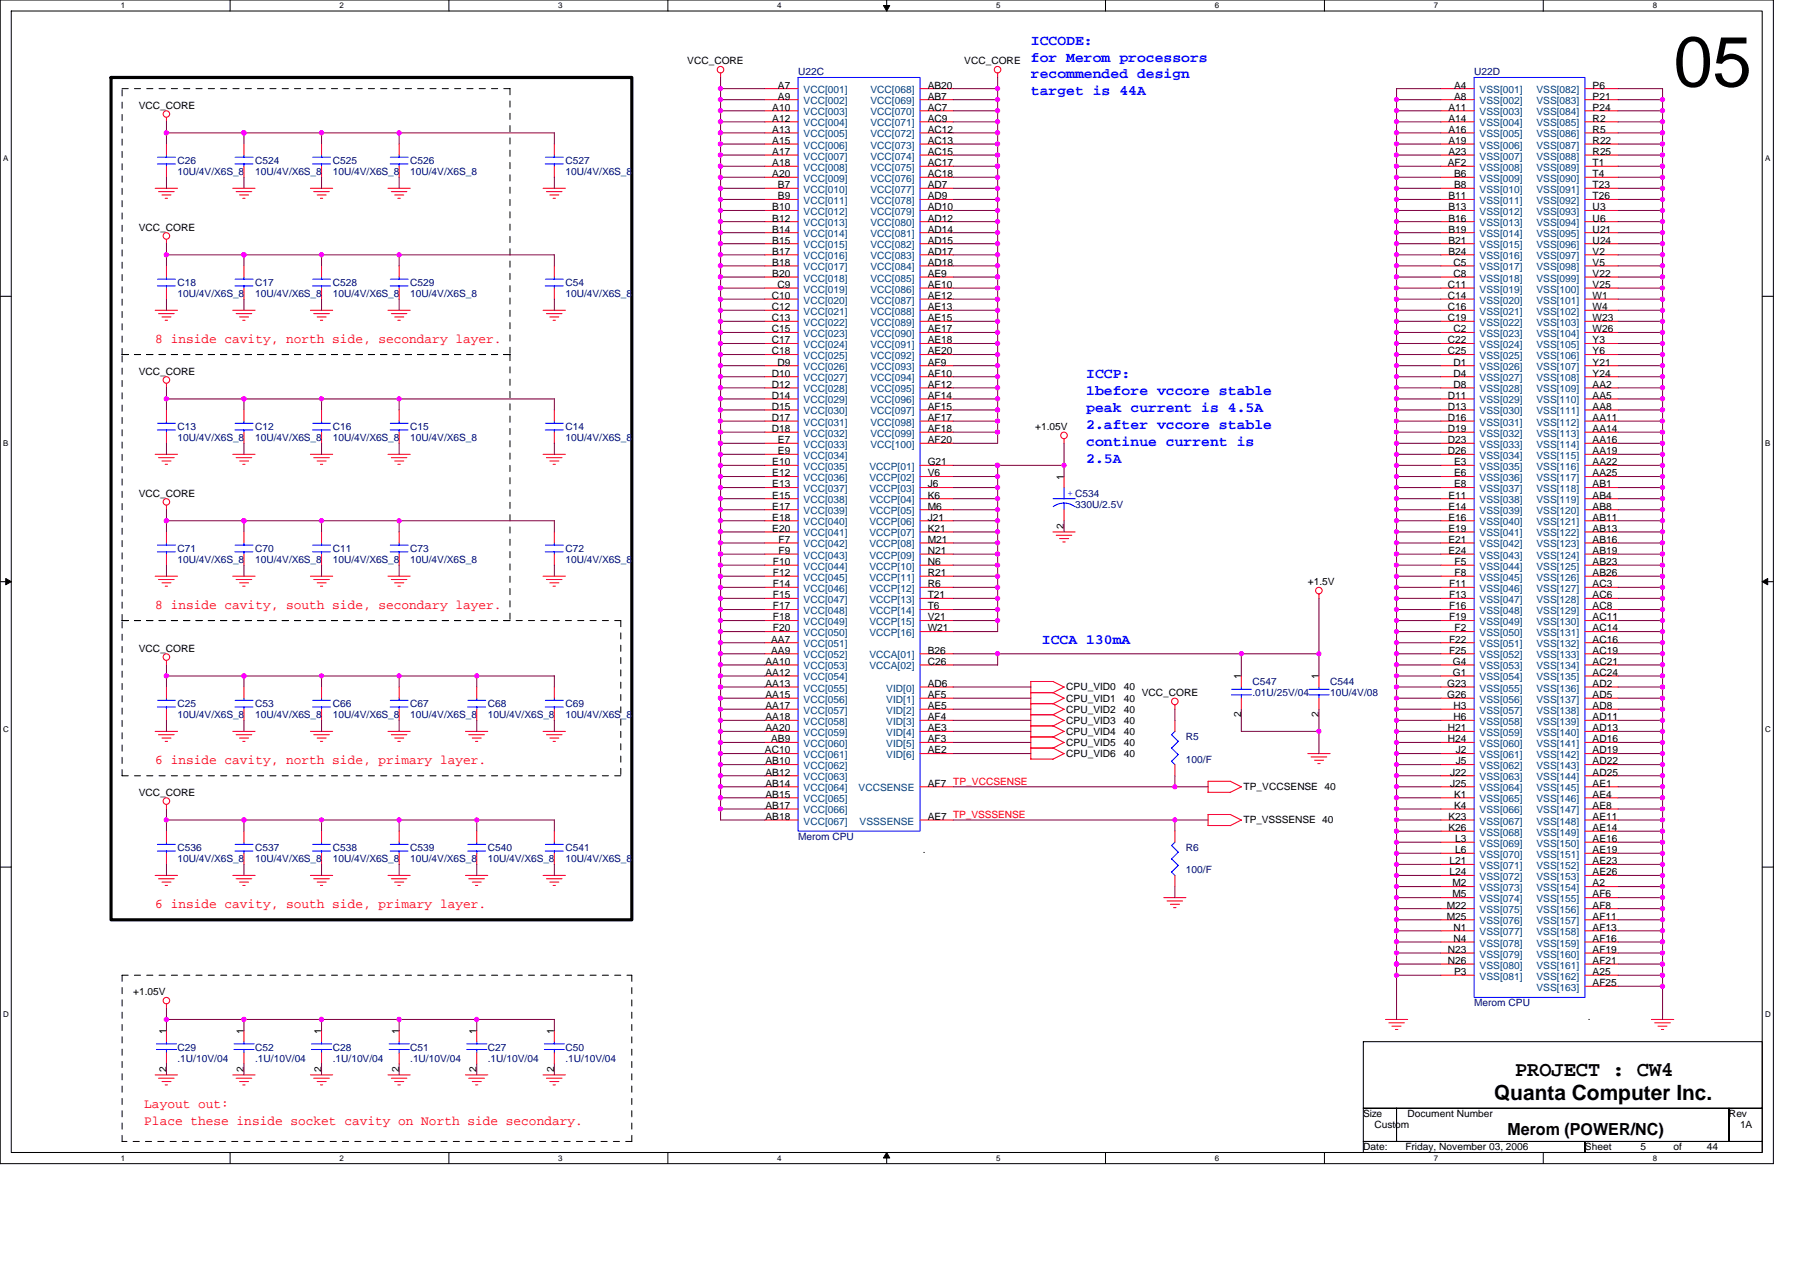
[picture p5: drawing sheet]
<svg xmlns="http://www.w3.org/2000/svg" width="297mm" height="210mm" viewBox="0 0 297 210" stroke-linecap="round" stroke-linejoin="round" font-family="sans-serif">
<defs><g id="words">
<text font-size="11.7" x="276.2" y="14.2">05</text>
<g font-size="3.5">
<text x="250" y="177.6">PROJECT : CW4</text>
<text x="246.5" y="181.5">Quanta Computer Inc.</text>
</g>
<text font-size="2.8" x="248.7" y="187.3">Merom (POWER/NC)</text>
<g font-size="2.4" fill="#00f">
<text x="170.1" y="7.5">ICCODE:</text>
<text x="170.1" y="10.2">for Merom processors</text>
<text x="170.1" y="13">recommended design</text>
<text x="170.1" y="15.7">target is 44A</text>
<text x="179.3" y="62.3">ICCP:</text>
<text x="179.3" y="65.1">1before vccore stable</text>
<text x="179.3" y="67.9">peak current is 4.5A</text>
<text x="179.3" y="70.8">2.after vccore stable</text>
<text x="179.3" y="73.6">continue current is</text>
<text x="179.3" y="76.4">2.5A</text>
<text x="171.9" y="106.2">ICCA 130mA</text>
</g>
<g font-size="2.2" fill="#f00">
<text x="25.6" y="56.6">8 inside cavity, north side, secondary layer.</text>
<text x="25.6" y="100.5">8 inside cavity, south side, secondary layer.</text>
<text x="25.6" y="126.1">6 inside cavity, north side, primary layer.</text>
<text x="25.6" y="149.9">6 inside cavity, south side, primary layer.</text>
<text x="23.8" y="182.8">Layout out:</text>
<text x="23.8" y="185.6">Place these inside socket cavity on North side secondary.</text>
</g>
<g font-size="1.7">
<text x="113.4" y="10.6">VCC_CORE</text>
<text x="159.1" y="10.6">VCC_CORE</text>
<text x="22.9" y="17.9">VCC_CORE</text>
<text x="128.4" y="14.6">A7</text>
<text x="128.4" y="16.4">A9</text>
<text x="153.1" y="14.6">AB20</text>
<text x="153.1" y="16.4">AB7</text>
<text x="239.9" y="16.4">A8</text>
<text x="239.9" y="14.6">A4</text>
<text x="262.8" y="14.6">P6</text>
<text x="262.8" y="16.4">P21</text>
<text x="127.4" y="18.3">A10</text>
<text x="127.4" y="20.1">A12</text>
<text x="127.4" y="21.9">A13</text>
<text x="127.4" y="23.7">A15</text>
<text x="153.1" y="18.3">AC7</text>
<text x="153.1" y="20.1">AC9</text>
<text x="153.1" y="21.9">AC12</text>
<text x="153.1" y="23.7">AC13</text>
<text x="239" y="18.3">A11</text>
<text x="239" y="20.1">A14</text>
<text x="239" y="21.9">A16</text>
<text x="239" y="23.7">A19</text>
<text x="262.8" y="18.3">P24</text>
<text x="262.8" y="20.1">R2</text>
<text x="262.8" y="21.9">R5</text>
<text x="262.8" y="23.7">R22</text>
<text x="127.4" y="25.6">A17</text>
<text x="127.4" y="27.4">A18</text>
<text x="127.4" y="29.2">A20</text>
<text x="153.1" y="25.6">AC15</text>
<text x="153.1" y="27.4">AC17</text>
<text x="153.1" y="29.2">AC18</text>
<text x="238.9" y="27.4">AF2</text>
<text x="239" y="25.6">A23</text>
<text x="239.9" y="29.2">B6</text>
<text x="262.8" y="25.6">R25</text>
<text x="262.8" y="27.4">T1</text>
<text x="262.8" y="29.2">T4</text>
<text x="127.4" y="34.7">B10</text>
<text x="128.4" y="31.1">B7</text>
<text x="128.4" y="32.9">B9</text>
<text x="153.1" y="31.1">AD7</text>
<text x="153.1" y="32.9">AD9</text>
<text x="153.1" y="34.7">AD10</text>
<text x="239" y="32.9">B11</text>
<text x="239" y="34.7">B13</text>
<text x="239.9" y="31.1">B8</text>
<text x="262.8" y="31.1">T23</text>
<text x="262.8" y="32.9">T26</text>
<text x="262.8" y="34.7">U3</text>
<text x="22.9" y="38.1">VCC_CORE</text>
<text x="127.4" y="36.6">B12</text>
<text x="127.4" y="38.4">B14</text>
<text x="127.4" y="40.2">B15</text>
<text x="153.1" y="36.6">AD12</text>
<text x="153.1" y="38.4">AD14</text>
<text x="153.1" y="40.2">AD15</text>
<text x="239" y="36.6">B16</text>
<text x="239" y="38.4">B19</text>
<text x="239" y="40.2">B21</text>
<text x="262.8" y="36.6">U6</text>
<text x="262.8" y="38.4">U21</text>
<text x="262.8" y="40.2">U24</text>
<text x="127.4" y="42">B17</text>
<text x="127.4" y="43.9">B18</text>
<text x="127.4" y="45.7">B20</text>
<text x="128.3" y="47.5">C9</text>
<text x="153.1" y="42">AD17</text>
<text x="153.1" y="43.9">AD18</text>
<text x="153.1" y="45.7">AE9</text>
<text x="153.1" y="47.5">AE10</text>
<text x="238.9" y="47.5">C11</text>
<text x="239" y="42">B24</text>
<text x="239.9" y="43.9">C5</text>
<text x="239.9" y="45.7">C8</text>
<text x="262.8" y="42">V2</text>
<text x="262.8" y="43.9">V5</text>
<text x="262.8" y="45.7">V22</text>
<text x="262.8" y="47.5">V25</text>
<text x="127.4" y="49.3">C10</text>
<text x="127.4" y="51.2">C12</text>
<text x="127.4" y="53">C13</text>
<text x="153.1" y="49.3">AE12</text>
<text x="153.1" y="51.2">AE13</text>
<text x="153.1" y="53">AE15</text>
<text x="238.9" y="49.3">C14</text>
<text x="238.9" y="51.2">C16</text>
<text x="238.9" y="53">C19</text>
<text x="262.8" y="49.3">W1</text>
<text x="262.8" y="51.2">W4</text>
<text x="262.8" y="53">W23</text>
<text x="127.4" y="54.8">C15</text>
<text x="127.4" y="56.7">C17</text>
<text x="127.4" y="58.5">C18</text>
<text x="153.1" y="54.8">AE17</text>
<text x="153.1" y="56.7">AE18</text>
<text x="153.1" y="58.5">AE20</text>
<text x="238.9" y="56.7">C22</text>
<text x="238.9" y="58.5">C25</text>
<text x="239.9" y="54.8">C2</text>
<text x="262.8" y="54.8">W26</text>
<text x="262.8" y="56.7">Y3</text>
<text x="262.8" y="58.5">Y6</text>
<text x="22.9" y="61.8">VCC_CORE</text>
<text x="127.4" y="62.1">D10</text>
<text x="127.4" y="64">D12</text>
<text x="127.4" y="65.8">D14</text>
<text x="128.3" y="60.3">D9</text>
<text x="153.1" y="60.3">AF9</text>
<text x="153.1" y="62.1">AF10</text>
<text x="153.1" y="64">AF12</text>
<text x="153.1" y="65.8">AF14</text>
<text x="238.9" y="65.8">D11</text>
<text x="239.9" y="60.3">D1</text>
<text x="239.9" y="62.1">D4</text>
<text x="239.9" y="64">D8</text>
<text x="262.8" y="60.3">Y21</text>
<text x="262.8" y="62.1">Y24</text>
<text x="262.8" y="64">AA2</text>
<text x="262.8" y="65.8">AA5</text>
<text x="127.4" y="67.6">D15</text>
<text x="127.4" y="69.5">D17</text>
<text x="127.4" y="71.3">D18</text>
<text x="153.1" y="67.6">AF15</text>
<text x="153.1" y="69.5">AF17</text>
<text x="153.1" y="71.3">AF18</text>
<text x="170.8" y="71">+1.05V</text>
<text x="238.9" y="67.6">D13</text>
<text x="238.9" y="69.5">D16</text>
<text x="238.9" y="71.3">D19</text>
<text x="262.8" y="67.6">AA8</text>
<text x="262.8" y="69.5">AA11</text>
<text x="262.8" y="71.3">AA14</text>
<text x="127.4" y="76.8">E10</text>
<text x="128.4" y="73.1">E7</text>
<text x="128.4" y="75">E9</text>
<text x="153.1" y="73.1">AF20</text>
<text x="153.1" y="76.8">G21</text>
<text x="238.9" y="73.1">D23</text>
<text x="238.9" y="75">D26</text>
<text x="239.9" y="76.8">E3</text>
<text x="262.8" y="73.1">AA16</text>
<text x="262.8" y="75">AA19</text>
<text x="262.8" y="76.8">AA22</text>
<text x="22.9" y="81.9">VCC_CORE</text>
<text x="127.4" y="78.6">E12</text>
<text x="127.4" y="80.4">E13</text>
<text x="127.4" y="82.3">E15</text>
<text x="153.1" y="80.4">J6</text>
<text x="153.1" y="82.3">K6</text>
<text x="153.1" y="78.6">V6</text>
<text x="175.6" y="79.2" transform="rotate(-90 175.6 79.2)">1</text>
<text x="239" y="82.3">E11</text>
<text x="239.9" y="78.6">E6</text>
<text x="239.9" y="80.4">E8</text>
<text x="262.8" y="78.6">AA25</text>
<text x="262.8" y="80.4">AB1</text>
<text x="262.8" y="82.3">AB4</text>
<text x="127.4" y="84.1">E17</text>
<text x="127.4" y="85.9">E18</text>
<text x="127.4" y="87.8">E20</text>
<text x="128.5" y="89.6">F7</text>
<text x="153.1" y="84.1">M6</text>
<text x="153.1" y="85.9">J21</text>
<text x="153.1" y="87.8">K21</text>
<text x="153.1" y="89.6">M21</text>
<text x="175.6" y="87.3" transform="rotate(-90 175.6 87.3)">2</text>
<text x="239" y="84.1">E14</text>
<text x="239" y="85.9">E16</text>
<text x="239" y="87.8">E19</text>
<text x="239" y="89.6">E21</text>
<text x="262.8" y="84.1">AB8</text>
<text x="262.8" y="85.9">AB11</text>
<text x="262.8" y="87.8">AB13</text>
<text x="262.8" y="89.6">AB16</text>
<text x="127.5" y="93.2">F10</text>
<text x="127.5" y="95.1">F12</text>
<text x="128.5" y="91.4">F9</text>
<text x="153.1" y="91.4">N21</text>
<text x="153.1" y="93.2">N6</text>
<text x="153.1" y="95.1">R21</text>
<text x="239" y="91.4">E24</text>
<text x="240" y="93.2">F5</text>
<text x="240" y="95.1">F8</text>
<text x="262.8" y="91.4">AB19</text>
<text x="262.8" y="93.2">AB23</text>
<text x="262.8" y="95.1">AB26</text>
<text x="127.5" y="96.9">F14</text>
<text x="127.5" y="98.7">F15</text>
<text x="127.5" y="100.6">F17</text>
<text x="153.1" y="96.9">R6</text>
<text x="153.1" y="98.7">T21</text>
<text x="153.1" y="100.6">T6</text>
<text x="215.8" y="96.6">+1.5V</text>
<text x="239.1" y="96.9">F11</text>
<text x="239.1" y="98.7">F13</text>
<text x="239.1" y="100.6">F16</text>
<text x="262.8" y="96.9">AC3</text>
<text x="262.8" y="98.7">AC6</text>
<text x="262.8" y="100.6">AC8</text>
<text x="22.9" y="107.5">VCC_CORE</text>
<text x="127.3" y="106">AA7</text>
<text x="127.3" y="107.9">AA9</text>
<text x="127.5" y="102.4">F18</text>
<text x="127.5" y="104.2">F20</text>
<text x="153.1" y="107.9">B26</text>
<text x="153.1" y="102.4">V21</text>
<text x="153.1" y="104.2">W21</text>
<text x="239.1" y="102.4">F19</text>
<text x="239.1" y="106">F22</text>
<text x="239.1" y="107.9">F25</text>
<text x="240" y="104.2">F2</text>
<text x="262.8" y="102.4">AC11</text>
<text x="262.8" y="104.2">AC14</text>
<text x="262.8" y="106">AC16</text>
<text x="262.8" y="107.9">AC19</text>
<text x="126.3" y="109.7">AA10</text>
<text x="126.3" y="111.5">AA12</text>
<text x="126.3" y="113.3">AA13</text>
<text x="153.1" y="113.3">AD6</text>
<text x="153.1" y="109.7">C26</text>
<text x="176" y="113.9">CPU_VID0</text>
<text x="185.5" y="113.9">40</text>
<text x="204.8" y="112.1" transform="rotate(-90 204.8 112.1)">1</text>
<text x="217.6" y="112.1" transform="rotate(-90 217.6 112.1)">1</text>
<text x="238.8" y="113.3">G23</text>
<text x="239.8" y="109.7">G4</text>
<text x="239.8" y="111.5">G1</text>
<text x="262.8" y="109.7">AC21</text>
<text x="262.8" y="111.5">AC24</text>
<text x="262.8" y="113.3">AD2</text>
<text x="126.3" y="115.2">AA15</text>
<text x="126.3" y="117">AA17</text>
<text x="126.3" y="118.9">AA18</text>
<text x="153.1" y="115.2">AF5</text>
<text x="153.1" y="117">AE5</text>
<text x="153.1" y="118.9">AF4</text>
<text x="176" y="115.8">CPU_VID1</text>
<text x="176" y="117.6">CPU_VID2</text>
<text x="176" y="119.4">CPU_VID3</text>
<text x="185.5" y="115.8">40</text>
<text x="185.5" y="117.6">40</text>
<text x="185.5" y="119.4">40</text>
<text x="188.4" y="114.9">VCC_CORE</text>
<text x="204.8" y="118.4" transform="rotate(-90 204.8 118.4)">2</text>
<text x="217.6" y="118.4" transform="rotate(-90 217.6 118.4)">2</text>
<text x="238.8" y="115.2">G26</text>
<text x="239.9" y="117">H3</text>
<text x="239.9" y="118.9">H6</text>
<text x="262.8" y="115.2">AD5</text>
<text x="262.8" y="117">AD8</text>
<text x="262.8" y="118.9">AD11</text>
<text x="126.2" y="124.3">AC10</text>
<text x="126.3" y="120.7">AA20</text>
<text x="127.3" y="122.5">AB9</text>
<text x="153.1" y="120.7">AE3</text>
<text x="153.1" y="122.5">AF3</text>
<text x="153.1" y="124.3">AE2</text>
<text x="176" y="124.9">CPU_VID6</text>
<text x="176" y="121.3">CPU_VID4</text>
<text x="176" y="123.1">CPU_VID5</text>
<text x="185.5" y="124.9">40</text>
<text x="185.5" y="121.3">40</text>
<text x="185.5" y="123.1">40</text>
<text x="238.9" y="120.7">H21</text>
<text x="238.9" y="122.5">H24</text>
<text x="240.2" y="124.3">J2</text>
<text x="262.8" y="120.7">AD13</text>
<text x="262.8" y="122.5">AD16</text>
<text x="262.8" y="124.3">AD19</text>
<text x="22.9" y="131.3">VCC_CORE</text>
<text x="126.3" y="126.2">AB10</text>
<text x="126.3" y="128">AB12</text>
<text x="126.3" y="129.8">AB14</text>
<text x="126.3" y="131.6">AB15</text>
<text x="153.1" y="129.8">AF7 TP_VCCSENSE</text>
<text x="205.2" y="130.4">TP_VCCSENSE 40</text>
<text x="239.3" y="128">J22</text>
<text x="239.3" y="129.8">J25</text>
<text x="239.9" y="131.6">K1</text>
<text x="240.2" y="126.2">J5</text>
<text x="262.8" y="126.2">AD22</text>
<text x="262.8" y="128">AD25</text>
<text x="262.8" y="129.8">AE1</text>
<text x="262.8" y="131.6">AE4</text>
<text x="126.3" y="133.5">AB17</text>
<text x="126.3" y="135.3">AB18</text>
<text x="153.1" y="135.3">AE7 TP_VSSSENSE</text>
<text x="205.2" y="135.9">TP_VSSSENSE 40</text>
<text x="239" y="135.3">K23</text>
<text x="239" y="137.1">K26</text>
<text x="239.9" y="133.5">K4</text>
<text x="262.8" y="135.3">AE11</text>
<text x="262.8" y="137.1">AE14</text>
<text x="262.8" y="133.5">AE8</text>
<text x="152.3" y="140.8">.</text>
<text x="239.2" y="142.6">L21</text>
<text x="240.1" y="139">L3</text>
<text x="240.1" y="140.8">L6</text>
<text x="262.8" y="142.6">AE23</text>
<text x="262.8" y="140.8">AE19</text>
<text x="262.8" y="139">AE16</text>
<text x="238.7" y="149.9">M22</text>
<text x="239.2" y="144.4">L24</text>
<text x="239.7" y="146.3">M2</text>
<text x="239.7" y="148.1">M5</text>
<text x="262.8" y="149.9">AF8</text>
<text x="262.8" y="148.1">AF6</text>
<text x="262.8" y="146.3">A2</text>
<text x="262.8" y="144.4">AE26</text>
<text x="238.7" y="151.8">M25</text>
<text x="239.9" y="153.6">N1</text>
<text x="239.9" y="155.4">N4</text>
<text x="262.8" y="155.4">AF16</text>
<text x="262.8" y="153.6">AF13</text>
<text x="262.8" y="151.8">AF11</text>
<text x="238.9" y="157.2">N23</text>
<text x="238.9" y="159.1">N26</text>
<text x="239.9" y="160.9">P3</text>
<text x="262.8" y="160.9">A25</text>
<text x="262.8" y="159.1">AF21</text>
<text x="262.8" y="157.2">AF19</text>
<text x="22" y="164.2">+1.05V</text>
<text x="262.8" y="162.7">AF25</text>
<text x="27.4" y="170.6" transform="rotate(-90 27.4 170.6)">1</text>
<text x="40.2" y="170.6" transform="rotate(-90 40.2 170.6)">1</text>
<text x="53" y="170.6" transform="rotate(-90 53 170.6)">1</text>
<text x="65.8" y="170.6" transform="rotate(-90 65.8 170.6)">1</text>
<text x="78.7" y="170.6" transform="rotate(-90 78.7 170.6)">1</text>
<text x="91.5" y="170.6" transform="rotate(-90 91.5 170.6)">1</text>
<text x="262" y="168.3">.</text>
<text x="27.4" y="176.9" transform="rotate(-90 27.4 176.9)">2</text>
<text x="40.2" y="176.9" transform="rotate(-90 40.2 176.9)">2</text>
<text x="53" y="176.9" transform="rotate(-90 53 176.9)">2</text>
<text x="65.8" y="176.9" transform="rotate(-90 65.8 176.9)">2</text>
<text x="78.7" y="176.9" transform="rotate(-90 78.7 176.9)">2</text>
<text x="91.5" y="176.9" transform="rotate(-90 91.5 176.9)">2</text>
<text x="225" y="184.4">Size</text>
<text x="232.3" y="184.4">Document Number</text>
<text x="285.3" y="184.4">Rev</text>
<text x="225" y="189.8">Date:</text>
<text x="226.8" y="186.2">Custom</text>
<text x="231.9" y="189.8">Friday, November 03, 2006</text>
<text x="261.6" y="189.8">Sheet</text>
<text x="270.7" y="189.8">5</text>
<text x="276.2" y="189.8">of</text>
<text x="281.7" y="189.8">44</text>
<text x="287.1" y="186.2">1A</text>
</g>
<g font-size="1.7" fill="#000080">
<text x="131.7" y="12.4">U22C</text>
<text x="243.3" y="12.4">U22D</text>
<text x="29.3" y="27.1">C26</text>
<text x="29.3" y="28.9">10U/4V/X6S_8</text>
<text x="42.1" y="27.1">C524</text>
<text x="42.1" y="28.9">10U/4V/X6S_8</text>
<text x="54.9" y="27.1">C525</text>
<text x="54.9" y="28.9">10U/4V/X6S_8</text>
<text x="67.7" y="27.1">C526</text>
<text x="67.7" y="28.9">10U/4V/X6S_8</text>
<text x="93.3" y="27.1">C527</text>
<text x="93.3" y="28.9">10U/4V/X6S_8</text>
<text x="29.3" y="47.2">C18</text>
<text x="42.1" y="47.2">C17</text>
<text x="54.9" y="47.2">C528</text>
<text x="67.7" y="47.2">C529</text>
<text x="93.3" y="47.2">C54</text>
<text x="29.3" y="49">10U/4V/X6S_8</text>
<text x="42.1" y="49">10U/4V/X6S_8</text>
<text x="54.9" y="49">10U/4V/X6S_8</text>
<text x="67.7" y="49">10U/4V/X6S_8</text>
<text x="93.3" y="49">10U/4V/X6S_8</text>
<text x="29.3" y="71">C13</text>
<text x="42.1" y="71">C12</text>
<text x="54.9" y="71">C16</text>
<text x="67.7" y="71">C15</text>
<text x="93.3" y="71">C14</text>
<text x="29.3" y="72.8">10U/4V/X6S_8</text>
<text x="42.1" y="72.8">10U/4V/X6S_8</text>
<text x="54.9" y="72.8">10U/4V/X6S_8</text>
<text x="67.7" y="72.8">10U/4V/X6S_8</text>
<text x="93.3" y="72.8">10U/4V/X6S_8</text>
<text x="177.4" y="83.8">330U/2.5V</text>
<text x="29.3" y="91.1">C71</text>
<text x="29.3" y="92.9">10U/4V/X6S_8</text>
<text x="42.1" y="91.1">C70</text>
<text x="42.1" y="92.9">10U/4V/X6S_8</text>
<text x="54.9" y="91.1">C11</text>
<text x="54.9" y="92.9">10U/4V/X6S_8</text>
<text x="67.7" y="91.1">C73</text>
<text x="67.7" y="92.9">10U/4V/X6S_8</text>
<text x="93.3" y="91.1">C72</text>
<text x="93.3" y="92.9">10U/4V/X6S_8</text>
<text x="206.7" y="113">C547</text>
<text x="219.5" y="113">C544</text>
<text x="29.3" y="116.7">C25</text>
<text x="29.3" y="118.5">10U/4V/X6S_8</text>
<text x="42.1" y="116.7">C53</text>
<text x="42.1" y="118.5">10U/4V/X6S_8</text>
<text x="54.9" y="116.7">C66</text>
<text x="54.9" y="118.5">10U/4V/X6S_8</text>
<text x="67.7" y="116.7">C67</text>
<text x="67.7" y="118.5">10U/4V/X6S_8</text>
<text x="80.5" y="116.7">C68</text>
<text x="80.5" y="118.5">10U/4V/X6S_8</text>
<text x="93.3" y="116.7">C69</text>
<text x="93.3" y="118.5">10U/4V/X6S_8</text>
<text x="206.7" y="114.9">.01U/25V/04</text>
<text x="219.5" y="114.9">10U/4V/08</text>
<text x="195.7" y="122.2">R5</text>
<text x="195.7" y="125.8">100/F</text>
<text x="29.3" y="140.5">C536</text>
<text x="29.3" y="142.3">10U/4V/X6S_8</text>
<text x="42.1" y="140.5">C537</text>
<text x="42.1" y="142.3">10U/4V/X6S_8</text>
<text x="54.9" y="140.5">C538</text>
<text x="54.9" y="142.3">10U/4V/X6S_8</text>
<text x="67.7" y="140.5">C539</text>
<text x="67.7" y="142.3">10U/4V/X6S_8</text>
<text x="80.5" y="140.5">C540</text>
<text x="80.5" y="142.3">10U/4V/X6S_8</text>
<text x="93.3" y="140.5">C541</text>
<text x="93.3" y="142.3">10U/4V/X6S_8</text>
<text x="131.7" y="138.6">Merom CPU</text>
<text x="195.7" y="140.5">R6</text>
<text x="195.7" y="144.1">100/F</text>
<text x="243.3" y="166.1">Merom CPU</text>
<text x="29.3" y="173.4">C29</text>
<text x="42.1" y="173.4">C52</text>
<text x="54.9" y="173.4">C28</text>
<text x="67.7" y="173.4">C51</text>
<text x="80.5" y="173.4">C27</text>
<text x="93.3" y="173.4">C50</text>
<text x="29.3" y="175.2">.1U/10V/04</text>
<text x="42.1" y="175.2">.1U/10V/04</text>
<text x="54.9" y="175.2">.1U/10V/04</text>
<text x="67.7" y="175.2">.1U/10V/04</text>
<text x="80.5" y="175.2">.1U/10V/04</text>
<text x="93.3" y="175.2">.1U/10V/04</text>
</g>
<g font-size="1.7" fill="#004080">
<text x="132.6" y="15.4">VCC[001]</text>
<text x="132.6" y="17.2">VCC[002]</text>
<text x="143.7" y="15.4">VCC[068]</text>
<text x="143.7" y="17.2">VCC[069]</text>
<text x="244.2" y="15.4">VSS[001]</text>
<text x="244.2" y="17.2">VSS[002]</text>
<text x="253.6" y="15.4">VSS[082]</text>
<text x="253.6" y="17.2">VSS[083]</text>
<text x="132.6" y="19">VCC[003]</text>
<text x="132.6" y="20.8">VCC[004]</text>
<text x="132.6" y="22.7">VCC[005]</text>
<text x="143.7" y="19">VCC[070]</text>
<text x="143.7" y="20.9">VCC[071]</text>
<text x="143.7" y="22.7">VCC[072]</text>
<text x="244.2" y="19">VSS[003]</text>
<text x="244.2" y="20.8">VSS[004]</text>
<text x="244.2" y="22.7">VSS[005]</text>
<text x="253.6" y="19">VSS[084]</text>
<text x="253.6" y="20.9">VSS[085]</text>
<text x="253.6" y="22.7">VSS[086]</text>
<text x="132.6" y="24.5">VCC[006]</text>
<text x="132.6" y="26.3">VCC[007]</text>
<text x="132.6" y="28.2">VCC[008]</text>
<text x="132.6" y="30">VCC[009]</text>
<text x="143.7" y="24.5">VCC[073]</text>
<text x="143.7" y="26.3">VCC[074]</text>
<text x="143.7" y="28.2">VCC[075]</text>
<text x="143.7" y="30">VCC[076]</text>
<text x="244.2" y="24.5">VSS[006]</text>
<text x="244.2" y="26.3">VSS[007]</text>
<text x="244.2" y="28.2">VSS[008]</text>
<text x="244.2" y="30">VSS[009]</text>
<text x="253.6" y="24.5">VSS[087]</text>
<text x="253.6" y="26.3">VSS[088]</text>
<text x="253.6" y="28.2">VSS[089]</text>
<text x="253.6" y="30">VSS[090]</text>
<text x="132.6" y="31.8">VCC[010]</text>
<text x="132.6" y="33.7">VCC[011]</text>
<text x="132.6" y="35.5">VCC[012]</text>
<text x="143.7" y="31.8">VCC[077]</text>
<text x="143.7" y="33.7">VCC[078]</text>
<text x="143.7" y="35.5">VCC[079]</text>
<text x="244.2" y="31.8">VSS[010]</text>
<text x="244.2" y="33.7">VSS[011]</text>
<text x="244.2" y="35.5">VSS[012]</text>
<text x="253.6" y="31.8">VSS[091]</text>
<text x="253.6" y="33.7">VSS[092]</text>
<text x="253.6" y="35.5">VSS[093]</text>
<text x="132.6" y="37.3">VCC[013]</text>
<text x="132.6" y="39.1">VCC[014]</text>
<text x="132.6" y="41">VCC[015]</text>
<text x="143.7" y="37.3">VCC[080]</text>
<text x="143.7" y="39.1">VCC[081]</text>
<text x="143.7" y="41">VCC[082]</text>
<text x="244.2" y="37.3">VSS[013]</text>
<text x="244.2" y="39.1">VSS[014]</text>
<text x="244.2" y="41">VSS[015]</text>
<text x="253.6" y="37.3">VSS[094]</text>
<text x="253.6" y="39.1">VSS[095]</text>
<text x="253.6" y="41">VSS[096]</text>
<text x="132.6" y="42.8">VCC[016]</text>
<text x="132.6" y="44.6">VCC[017]</text>
<text x="132.6" y="46.5">VCC[018]</text>
<text x="143.7" y="42.8">VCC[083]</text>
<text x="143.7" y="44.6">VCC[084]</text>
<text x="143.7" y="46.5">VCC[085]</text>
<text x="244.2" y="42.8">VSS[016]</text>
<text x="244.2" y="44.6">VSS[017]</text>
<text x="244.2" y="46.5">VSS[018]</text>
<text x="253.6" y="42.8">VSS[097]</text>
<text x="253.6" y="44.6">VSS[098]</text>
<text x="253.6" y="46.5">VSS[099]</text>
<text x="132.6" y="48.3">VCC[019]</text>
<text x="132.6" y="50.1">VCC[020]</text>
<text x="132.6" y="51.9">VCC[021]</text>
<text x="132.6" y="53.8">VCC[022]</text>
<text x="143.7" y="48.3">VCC[086]</text>
<text x="143.7" y="50.1">VCC[087]</text>
<text x="143.7" y="51.9">VCC[088]</text>
<text x="143.7" y="53.8">VCC[089]</text>
<text x="244.2" y="48.3">VSS[019]</text>
<text x="244.2" y="50.1">VSS[020]</text>
<text x="244.2" y="51.9">VSS[021]</text>
<text x="244.2" y="53.8">VSS[022]</text>
<text x="253.6" y="48.3">VSS[100]</text>
<text x="253.6" y="50.1">VSS[101]</text>
<text x="253.6" y="51.9">VSS[102]</text>
<text x="253.6" y="53.8">VSS[103]</text>
<text x="132.6" y="55.6">VCC[023]</text>
<text x="132.6" y="57.4">VCC[024]</text>
<text x="132.6" y="59.2">VCC[025]</text>
<text x="143.7" y="55.6">VCC[090]</text>
<text x="143.7" y="57.4">VCC[091]</text>
<text x="143.7" y="59.2">VCC[092]</text>
<text x="244.2" y="55.6">VSS[023]</text>
<text x="244.2" y="57.4">VSS[024]</text>
<text x="244.2" y="59.2">VSS[025]</text>
<text x="253.6" y="59.2">VSS[106]</text>
<text x="253.6" y="55.6">VSS[104]</text>
<text x="253.6" y="57.4">VSS[105]</text>
<text x="132.6" y="61.1">VCC[026]</text>
<text x="132.6" y="62.9">VCC[027]</text>
<text x="132.6" y="64.8">VCC[028]</text>
<text x="143.7" y="61.1">VCC[093]</text>
<text x="143.7" y="62.9">VCC[094]</text>
<text x="143.7" y="64.8">VCC[095]</text>
<text x="244.2" y="61.1">VSS[026]</text>
<text x="244.2" y="62.9">VSS[027]</text>
<text x="244.2" y="64.8">VSS[028]</text>
<text x="253.6" y="61.1">VSS[107]</text>
<text x="253.6" y="62.9">VSS[108]</text>
<text x="253.6" y="64.8">VSS[109]</text>
<text x="132.6" y="66.6">VCC[029]</text>
<text x="132.6" y="68.4">VCC[030]</text>
<text x="132.6" y="70.2">VCC[031]</text>
<text x="143.7" y="66.6">VCC[096]</text>
<text x="143.7" y="68.4">VCC[097]</text>
<text x="143.7" y="70.2">VCC[098]</text>
<text x="244.2" y="66.6">VSS[029]</text>
<text x="244.2" y="68.4">VSS[030]</text>
<text x="244.2" y="70.2">VSS[031]</text>
<text x="253.6" y="66.6">VSS[110]</text>
<text x="253.6" y="68.4">VSS[111]</text>
<text x="253.6" y="70.2">VSS[112]</text>
<text x="132.6" y="72.1">VCC[032]</text>
<text x="132.6" y="73.9">VCC[033]</text>
<text x="132.6" y="75.7">VCC[034]</text>
<text x="132.6" y="77.5">VCC[035]</text>
<text x="143.5" y="77.5">VCCP[01]</text>
<text x="143.7" y="72.1">VCC[099]</text>
<text x="143.7" y="73.9">VCC[100]</text>
<text x="244.2" y="72.1">VSS[032]</text>
<text x="244.2" y="73.9">VSS[033]</text>
<text x="244.2" y="75.7">VSS[034]</text>
<text x="244.2" y="77.5">VSS[035]</text>
<text x="253.6" y="73.9">VSS[114]</text>
<text x="253.6" y="75.7">VSS[115]</text>
<text x="253.6" y="77.5">VSS[116]</text>
<text x="253.6" y="72.1">VSS[113]</text>
<text x="132.6" y="79.4">VCC[036]</text>
<text x="132.6" y="81.2">VCC[037]</text>
<text x="132.6" y="83">VCC[038]</text>
<text x="143.5" y="79.4">VCCP[02]</text>
<text x="143.5" y="81.2">VCCP[03]</text>
<text x="143.5" y="83">VCCP[04]</text>
<text x="244.2" y="79.4">VSS[036]</text>
<text x="244.2" y="81.2">VSS[037]</text>
<text x="244.2" y="83">VSS[038]</text>
<text x="253.6" y="79.4">VSS[117]</text>
<text x="253.6" y="81.2">VSS[118]</text>
<text x="253.6" y="83">VSS[119]</text>
<text x="132.6" y="84.9">VCC[039]</text>
<text x="132.6" y="86.7">VCC[040]</text>
<text x="132.6" y="88.5">VCC[041]</text>
<text x="143.5" y="84.9">VCCP[05]</text>
<text x="143.5" y="86.7">VCCP[06]</text>
<text x="143.5" y="88.5">VCCP[07]</text>
<text x="244.2" y="84.9">VSS[039]</text>
<text x="244.2" y="86.7">VSS[040]</text>
<text x="244.2" y="88.5">VSS[041]</text>
<text x="253.6" y="84.9">VSS[120]</text>
<text x="253.6" y="86.7">VSS[121]</text>
<text x="253.6" y="88.5">VSS[122]</text>
<text x="132.6" y="90.3">VCC[042]</text>
<text x="132.6" y="92.2">VCC[043]</text>
<text x="132.6" y="94">VCC[044]</text>
<text x="132.6" y="95.8">VCC[045]</text>
<text x="143.5" y="90.3">VCCP[08]</text>
<text x="143.5" y="92.2">VCCP[09]</text>
<text x="143.5" y="94">VCCP[10]</text>
<text x="143.5" y="95.8">VCCP[11]</text>
<text x="244.2" y="90.3">VSS[042]</text>
<text x="244.2" y="92.2">VSS[043]</text>
<text x="244.2" y="94">VSS[044]</text>
<text x="244.2" y="95.8">VSS[045]</text>
<text x="253.6" y="90.3">VSS[123]</text>
<text x="253.6" y="92.2">VSS[124]</text>
<text x="253.6" y="94">VSS[125]</text>
<text x="253.6" y="95.8">VSS[126]</text>
<text x="132.6" y="97.7">VCC[046]</text>
<text x="132.6" y="99.5">VCC[047]</text>
<text x="132.6" y="101.3">VCC[048]</text>
<text x="143.5" y="97.7">VCCP[12]</text>
<text x="143.5" y="99.5">VCCP[13]</text>
<text x="143.5" y="101.3">VCCP[14]</text>
<text x="244.2" y="97.7">VSS[046]</text>
<text x="244.2" y="99.5">VSS[047]</text>
<text x="244.2" y="101.3">VSS[048]</text>
<text x="253.6" y="97.7">VSS[127]</text>
<text x="253.6" y="99.5">VSS[128]</text>
<text x="253.6" y="101.3">VSS[129]</text>
<text x="132.6" y="103.1">VCC[049]</text>
<text x="132.6" y="105">VCC[050]</text>
<text x="132.6" y="106.8">VCC[051]</text>
<text x="143.5" y="103.2">VCCP[15]</text>
<text x="143.5" y="105">VCCP[16]</text>
<text x="244.2" y="103.1">VSS[049]</text>
<text x="244.2" y="105">VSS[050]</text>
<text x="244.2" y="106.8">VSS[051]</text>
<text x="253.6" y="103.1">VSS[130]</text>
<text x="253.6" y="105">VSS[131]</text>
<text x="253.6" y="106.8">VSS[132]</text>
<text x="132.6" y="108.6">VCC[052]</text>
<text x="132.6" y="110.5">VCC[053]</text>
<text x="132.6" y="112.3">VCC[054]</text>
<text x="143.5" y="110.5">VCCA[02]</text>
<text x="143.5" y="108.6">VCCA[01]</text>
<text x="244.2" y="108.6">VSS[052]</text>
<text x="244.2" y="110.5">VSS[053]</text>
<text x="244.2" y="112.3">VSS[054]</text>
<text x="253.6" y="108.6">VSS[133]</text>
<text x="253.6" y="110.5">VSS[134]</text>
<text x="253.6" y="112.3">VSS[135]</text>
<text x="132.6" y="114.1">VCC[055]</text>
<text x="132.6" y="116">VCC[056]</text>
<text x="132.6" y="117.8">VCC[057]</text>
<text x="132.6" y="119.6">VCC[058]</text>
<text x="146.3" y="114.1">VID[0]</text>
<text x="146.3" y="116">VID[1]</text>
<text x="146.3" y="117.8">VID[2]</text>
<text x="146.3" y="119.6">VID[3]</text>
<text x="244.2" y="114.1">VSS[055]</text>
<text x="244.2" y="116">VSS[056]</text>
<text x="244.2" y="117.8">VSS[057]</text>
<text x="244.2" y="119.6">VSS[058]</text>
<text x="253.6" y="114.1">VSS[136]</text>
<text x="253.6" y="116">VSS[137]</text>
<text x="253.6" y="117.8">VSS[138]</text>
<text x="253.6" y="119.6">VSS[139]</text>
<text x="132.6" y="121.4">VCC[059]</text>
<text x="132.6" y="123.3">VCC[060]</text>
<text x="132.6" y="125.1">VCC[061]</text>
<text x="146.3" y="121.4">VID[4]</text>
<text x="146.3" y="123.3">VID[5]</text>
<text x="146.3" y="125.1">VID[6]</text>
<text x="244.2" y="121.4">VSS[059]</text>
<text x="244.2" y="123.3">VSS[060]</text>
<text x="244.2" y="125.1">VSS[061]</text>
<text x="253.6" y="121.4">VSS[140]</text>
<text x="253.6" y="123.3">VSS[141]</text>
<text x="253.6" y="125.1">VSS[142]</text>
<text x="132.6" y="126.9">VCC[062]</text>
<text x="132.6" y="128.8">VCC[063]</text>
<text x="132.6" y="130.6">VCC[064]</text>
<text x="141.7" y="130.6">VCCSENSE</text>
<text x="244.2" y="126.9">VSS[062]</text>
<text x="244.2" y="128.8">VSS[063]</text>
<text x="244.2" y="130.6">VSS[064]</text>
<text x="253.6" y="126.9">VSS[143]</text>
<text x="253.6" y="128.8">VSS[144]</text>
<text x="253.6" y="130.6">VSS[145]</text>
<text x="132.6" y="132.4">VCC[065]</text>
<text x="132.6" y="134.2">VCC[066]</text>
<text x="132.6" y="136.1">VCC[067]</text>
<text x="141.9" y="136.1">VSSSENSE</text>
<text x="244.2" y="132.4">VSS[065]</text>
<text x="244.2" y="134.2">VSS[066]</text>
<text x="244.2" y="136.1">VSS[067]</text>
<text x="244.2" y="137.9">VSS[068]</text>
<text x="253.6" y="132.4">VSS[146]</text>
<text x="253.6" y="137.9">VSS[149]</text>
<text x="253.6" y="134.2">VSS[147]</text>
<text x="253.6" y="136.1">VSS[148]</text>
<text x="244.2" y="139.7">VSS[069]</text>
<text x="244.2" y="141.5">VSS[070]</text>
<text x="244.2" y="143.4">VSS[071]</text>
<text x="253.6" y="139.7">VSS[150]</text>
<text x="253.6" y="143.4">VSS[152]</text>
<text x="253.6" y="141.5">VSS[151]</text>
<text x="244.2" y="145.2">VSS[072]</text>
<text x="244.2" y="147">VSS[073]</text>
<text x="244.2" y="148.9">VSS[074]</text>
<text x="253.6" y="148.9">VSS[155]</text>
<text x="253.6" y="147">VSS[154]</text>
<text x="253.6" y="145.2">VSS[153]</text>
<text x="244.2" y="150.7">VSS[075]</text>
<text x="244.2" y="152.5">VSS[076]</text>
<text x="244.2" y="154.4">VSS[077]</text>
<text x="253.6" y="154.4">VSS[158]</text>
<text x="253.6" y="152.5">VSS[157]</text>
<text x="253.6" y="150.7">VSS[156]</text>
<text x="244.2" y="156.2">VSS[078]</text>
<text x="244.2" y="158">VSS[079]</text>
<text x="244.2" y="159.8">VSS[080]</text>
<text x="244.2" y="161.7">VSS[081]</text>
<text x="253.6" y="161.7">VSS[162]</text>
<text x="253.6" y="159.8">VSS[161]</text>
<text x="253.6" y="158">VSS[160]</text>
<text x="253.6" y="156.2">VSS[159]</text>
<text x="253.6" y="163.5">VSS[163]</text>
</g>
<text font-size="1.7" fill="#00f" x="176.1" y="81.8">+ C534</text>
<g font-size="1.3">
<text x="19.9" y="1.4">1</text>
<text x="56" y="1.4">2</text>
<text x="92.1" y="1.4">3</text>
<text x="128.3" y="1.4">4</text>
<text x="164.4" y="1.4">5</text>
<text x="200.5" y="1.4">6</text>
<text x="236.6" y="1.4">7</text>
<text x="272.7" y="1.4">8</text>
<text x=".5" y="26.5">A</text>
<text x="291.3" y="26.5">A</text>
<text x=".5" y="73.6">B</text>
<text x="291.3" y="73.6">B</text>
<text x=".5" y="120.7">C</text>
<text x="291.3" y="120.7">C</text>
<text x=".5" y="167.8">D</text>
<text x="291.3" y="167.8">D</text>
<text x="19.9" y="191.6">1</text>
<text x="56" y="191.6">2</text>
<text x="92.1" y="191.6">3</text>
<text x="128.3" y="191.6">4</text>
<text x="164.4" y="191.6">5</text>
<text x="200.5" y="191.6">6</text>
<text x="236.6" y="191.6">7</text>
<text x="272.7" y="191.6">8</text>
</g>
</g></defs>
<path d="M0 0h292.6v192h-292.6zM1.9 1.8h288.9v188.4h-288.9z" fill="none" stroke="#000" stroke-width=".17"/>
<g fill="#fff">
<path d="M19.9 .2h.7v1.5h-.7z"/>
<path d="M19.9 190.4h.7v1.4h-.7z"/>
</g>
<path d="M38 0v1.8M38 190.2v1.8" fill="none" stroke="#000" stroke-width=".17"/>
<g fill="#fff">
<path d="M56 .2h.7v1.5h-.7z"/>
<path d="M56 190.4h.7v1.4h-.7z"/>
</g>
<path d="M74.1 0v1.8M74.1 190.2v1.8" fill="none" stroke="#000" stroke-width=".17"/>
<g fill="#fff">
<path d="M92.1 .2h.8v1.5h-.8z"/>
<path d="M92.1 190.4h.8v1.4h-.8z"/>
</g>
<path d="M110.2 0v1.8M110.2 190.2v1.8" fill="none" stroke="#000" stroke-width=".17"/>
<g fill="#fff">
<path d="M128.3 .2h.7v1.5h-.7z"/>
<path d="M128.3 190.4h.7v1.4h-.7z"/>
</g>
<path d="M146.3 0v1.8M146.3 190.2v1.8" fill="none" stroke="#000" stroke-width=".17"/>
<path d="M145.8 .9h1l-.5 .9zM146.3 190.2l.5 .9h-1z" fill="#000" stroke="#000" stroke-width=".17"/>
<g fill="#fff">
<path d="M164.4 .2h.7v1.5h-.7z"/>
<path d="M164.4 190.4h.7v1.4h-.7z"/>
</g>
<path d="M182.4 0v1.8M182.4 190.2v1.8" fill="none" stroke="#000" stroke-width=".17"/>
<g fill="#fff">
<path d="M200.5 .2h.7v1.5h-.7z"/>
<path d="M200.5 190.4h.7v1.4h-.7z"/>
</g>
<path d="M218.6 0v1.8M218.6 190.2v1.8" fill="none" stroke="#000" stroke-width=".17"/>
<g fill="#fff">
<path d="M236.6 .2h.7v1.5h-.7z"/>
<path d="M236.6 190.4h.7v1.4h-.7z"/>
</g>
<path d="M254.7 0v1.8M254.7 190.2v1.8" fill="none" stroke="#000" stroke-width=".17"/>
<g fill="#fff">
<path d="M272.7 .2h.7v1.5h-.7z"/>
<path d="M272.7 190.4h.7v1.4h-.7z"/>
<path d="M.5 25.4h.9v1.4h-.9z"/>
<path d="M291.3 25.4h.8v1.4h-.8z"/>
<path d="M.5 72.4h.9v1.5h-.9z"/>
<path d="M291.3 72.4h.8v1.5h-.8z"/>
</g>
<path d="M0 48.9h1.9M290.8 48.9h1.8" fill="none" stroke="#000" stroke-width=".17"/>
<g fill="#fff">
<path d="M.5 119.5h1v1.5h-1z"/>
<path d="M291.3 119.5h.9v1.5h-.9z"/>
</g>
<path d="M0 96h1.9M290.8 96h1.8" fill="none" stroke="#000" stroke-width=".17"/>
<path d="M.9 95.5l1 .5-1 .5zM290.8 96l.9-.5v1z" fill="#000" stroke="#000" stroke-width=".17"/>
<g fill="#fff">
<path d="M.5 166.6h1v1.5h-1z"/>
<path d="M291.3 166.6h.9v1.5h-.9z"/>
</g>
<path d="M0 143.1h1.9M290.8 143.1h1.8M225 171.9h65.8v11h-65.8zM225 182.9h5.5v5.5h-5.5zM225 188.4h36.6v1.8h-36.6zM230.5 182.9h54.8v5.5h-54.8zM261.6 188.4h29.2v1.8h-29.2zM285.3 182.9h5.5v5.5h-5.5z" fill="none" stroke="#000" stroke-width=".17"/>
<path d="M18.3 12.8h86v139h-86z" fill="none" stroke="#000" stroke-width=".53"/>
<g fill="none" stroke="#000" stroke-width=".17" stroke-dasharray="1 1 1 1 1 1 1 1">
<path d="M20.1 14.6h64.1M84.2 14.6v43.9M20.1 58.5v-43.9M20.1 58.5h64.1M84.2 58.5h-64.1M84.2 58.5v43.9M20.1 102.4v-43.9M20.1 102.4h82.3M84.2 102.4h-64.1M102.4 102.4v25.6M20.1 128v-25.6M102.4 128h-82.3"/>
<path d="M20.1 160.9h84.2M104.3 160.9v27.5M20.1 188.4v-27.5M104.3 188.4h-84.2"/>
</g>
<g fill="none" stroke="#f00" stroke-width=".17">
<path d="M27.5 19.4v.7M118.9 12.1v.7M126.2 14.6h5.5M126.2 16.4h5.5M126.2 18.3h5.5M151.8 14.6h5.5M151.8 16.4h5.5M151.8 18.3h5.5M164.6 12.1v.7M237.8 14.6h5.5M237.8 16.4h5.5M237.8 18.3h5.5"/>
<path d="M261.6 14.6h5.4M261.6 16.4h5.4M261.6 18.3h5.4M25.6 31.1h3.7M26.2 31.6h2.5M26.7 32.2h1.5M27.3 32.7h.3M27.5 23.8v1.8M27.5 27.4v1.9M27.5 39.5v.7M38.4 31.1h3.7M39 31.6h2.5"/>
<path d="M39.5 32.2h1.5M40.1 32.7h.3M40.3 23.8v1.8M40.3 27.4v1.9M51.2 31.1h3.7M51.8 31.6h2.6M52.3 32.2h1.5M52.9 32.7h.4M53.1 23.8v1.8M53.1 27.4v1.9M64 31.1h3.7M64.6 31.6h2.5"/>
<path d="M65.1 32.2h1.5M65.7 32.7h.4M65.9 23.8v1.8M65.9 27.4v1.9M89.6 31.1h3.7M90.2 31.6h2.5M90.7 32.2h1.5M91.3 32.7h.3M91.5 23.8v1.8M91.5 27.4v1.9M126.2 31.1h5.5M126.2 20.1h5.5"/>
<path d="M126.2 21.9h5.5M126.2 23.8h5.5M126.2 25.6h5.5M126.2 27.4h5.5M126.2 29.3h5.5M126.2 32.9h5.5M126.2 34.7h5.5M126.2 36.6h5.5M126.2 38.4h5.5M151.8 31.1h5.5M151.8 20.1h5.5M151.8 21.9h5.5"/>
<path d="M151.8 23.8h5.5M151.8 25.6h5.5M151.8 27.4h5.5M151.8 29.3h5.5M151.8 32.9h5.5M151.8 34.7h5.5M151.8 36.6h5.5M151.8 38.4h5.5M237.8 31.1h5.5M237.8 20.1h5.5M237.8 21.9h5.5M237.8 23.8h5.5"/>
<path d="M237.8 25.6h5.5M237.8 27.4h5.5M237.8 29.3h5.5M237.8 32.9h5.5M237.8 34.7h5.5M237.8 36.6h5.5M237.8 38.4h5.5M261.6 31.1h5.4M261.6 20.1h5.4M261.6 21.9h5.4M261.6 23.8h5.4M261.6 25.6h5.4"/>
<path d="M261.6 27.4h5.4M261.6 29.3h5.4M261.6 32.9h5.4M261.6 34.7h5.4M261.6 36.6h5.4M261.6 38.4h5.4M25.6 51.2h3.7M26.2 51.8h2.5M26.7 52.3h1.5M27.3 52.9h.3M27.5 43.9v1.8M27.5 47.5v1.9"/>
<path d="M38.4 51.2h3.7M39 51.8h2.5M39.5 52.3h1.5M40.1 52.9h.3M40.3 43.9v1.8M40.3 47.5v1.9M51.2 51.2h3.7M51.8 51.8h2.6M52.3 52.3h1.5M52.9 52.9h.4M53.1 43.9v1.8M53.1 47.5v1.9"/>
<path d="M64 51.2h3.7M64.6 51.8h2.5M65.1 52.3h1.5M65.7 52.9h.4M65.9 43.9v1.8M65.9 47.5v1.9M89.6 51.2h3.7M90.2 51.8h2.5M90.7 52.3h1.5M91.3 52.9h.3M91.5 43.9v1.8M91.5 47.5v1.9"/>
<path d="M126.2 51.2h5.5M126.2 40.2h5.5M126.2 42.1h5.5M126.2 43.9h5.5M126.2 45.7h5.5M126.2 47.5h5.5M126.2 49.4h5.5M126.2 53h5.5M126.2 54.9h5.5M126.2 56.7h5.5M126.2 58.5h5.5M151.8 51.2h5.5"/>
<path d="M151.8 40.2h5.5M151.8 42.1h5.5M151.8 43.9h5.5M151.8 45.7h5.5M151.8 47.5h5.5M151.8 49.4h5.5M151.8 53h5.5M151.8 54.9h5.5M151.8 56.7h5.5M151.8 58.5h5.5M237.8 51.2h5.5M237.8 40.2h5.5"/>
<path d="M237.8 42.1h5.5M237.8 43.9h5.5M237.8 45.7h5.5M237.8 47.5h5.5M237.8 49.4h5.5M237.8 53h5.5M237.8 54.9h5.5M237.8 56.7h5.5M237.8 58.5h5.5M261.6 51.2h5.4M261.6 40.2h5.4M261.6 42.1h5.4"/>
<path d="M261.6 43.9h5.4M261.6 45.7h5.4M261.6 47.5h5.4M261.6 49.4h5.4M261.6 53h5.4M261.6 54.9h5.4M261.6 56.7h5.4M261.6 58.5h5.4M25.6 75h3.7M26.2 75.5h2.5M26.7 76.1h1.5M27.3 76.6h.3"/>
<path d="M27.5 63.3v.7M27.5 67.6v1.9M27.5 71.3v1.9M38.4 75h3.7M39 75.5h2.5M39.5 76.1h1.5M40.1 76.6h.3M40.3 67.6v1.9M40.3 71.3v1.9M51.2 75h3.7M51.8 75.5h2.6M52.3 76.1h1.5"/>
<path d="M52.9 76.6h.4M53.1 67.6v1.9M53.1 71.3v1.9M64 75h3.7M64.6 75.5h2.5M65.1 76.1h1.5M65.7 76.6h.4M65.9 67.6v1.9M65.9 71.3v1.9M89.6 75h3.7M90.2 75.5h2.5M90.7 76.1h1.5"/>
<path d="M91.3 76.6h.3M91.5 67.6v1.9M91.5 71.3v1.9M126.2 75h5.5M126.2 60.3h5.5M126.2 62.2h5.5M126.2 64h5.5M126.2 65.8h5.5M126.2 67.6h5.5M126.2 69.5h5.5M126.2 71.3h5.5M126.2 73.2h5.5"/>
<path d="M126.2 76.8h5.5M126.2 78.6h5.5M151.8 60.3h5.5M151.8 62.2h5.5M151.8 64h5.5M151.8 65.8h5.5M151.8 67.6h5.5M151.8 69.5h5.5M151.8 71.3h5.5M151.8 73.2h5.5M151.8 76.8h5.5M151.8 78.6h5.5"/>
<path d="M175.6 72.4v.8M175.6 78.6v1.9M237.8 75h5.5M237.8 60.3h5.5M237.8 62.2h5.5M237.8 64h5.5M237.8 65.8h5.5M237.8 67.6h5.5M237.8 69.5h5.5M237.8 71.3h5.5M237.8 73.2h5.5M237.8 76.8h5.5"/>
<path d="M237.8 78.6h5.5M261.6 75h5.4M261.6 60.3h5.4M261.6 62.2h5.4M261.6 64h5.4M261.6 65.8h5.4M261.6 67.6h5.4M261.6 69.5h5.4M261.6 71.3h5.4M261.6 73.2h5.4M261.6 76.8h5.4M261.6 78.6h5.4"/>
<path d="M25.6 95.1h3.7M26.2 95.6h2.5M26.7 96.2h1.5M27.3 96.7h.3M27.5 83.4v.7M27.5 87.8v1.8M27.5 91.4v1.9M38.4 95.1h3.7M39 95.6h2.5M39.5 96.2h1.5M40.1 96.7h.3M40.3 87.8v1.8"/>
<path d="M40.3 91.4v1.9M51.2 95.1h3.7M51.8 95.6h2.6M52.3 96.2h1.5M52.9 96.7h.4M53.1 87.8v1.8M53.1 91.4v1.9M64 95.1h3.7M64.6 95.6h2.5M65.1 96.2h1.5M65.7 96.7h.4M65.9 87.8v1.8"/>
<path d="M65.9 91.4v1.9M89.6 95.1h3.7M90.2 95.6h2.5M90.7 96.2h1.5M91.3 96.7h.3M91.5 87.8v1.8M91.5 91.4v1.9M126.2 95.1h5.5M126.2 87.8h5.5M126.2 80.5h5.5M126.2 82.3h5.5M126.2 84.1h5.5"/>
<path d="M126.2 85.9h5.5M126.2 89.6h5.5M126.2 91.4h5.5M126.2 93.3h5.5M126.2 96.9h5.5M126.2 98.7h5.5M151.8 95.1h5.5M151.8 87.8h5.5M151.8 80.5h5.5M151.8 82.3h5.5M151.8 84.1h5.5M151.8 85.9h5.5"/>
<path d="M151.8 89.6h5.5M151.8 91.4h5.5M151.8 93.3h5.5M151.8 96.9h5.5M151.8 98.7h5.5M173.8 87.8h3.6M174.3 88.3h2.6M174.9 88.9h1.5M175.4 89.4h.4M175.6 84.1v1.8M217.7 98v.8M237.8 95.1h5.5"/>
<path d="M237.8 87.8h5.5M237.8 80.5h5.5M237.8 82.3h5.5M237.8 84.1h5.5M237.8 85.9h5.5M237.8 89.6h5.5M237.8 91.4h5.5M237.8 93.3h5.5M237.8 96.9h5.5M237.8 98.7h5.5M261.6 95.1h5.4M261.6 87.8h5.4"/>
<path d="M261.6 80.5h5.4M261.6 82.3h5.4M261.6 84.1h5.4M261.6 85.9h5.4M261.6 89.6h5.4M261.6 91.4h5.4M261.6 93.3h5.4M261.6 96.9h5.4M261.6 98.7h5.4M27.5 109v.7M27.5 113.4v1.8M27.5 117v1.9"/>
<path d="M40.3 113.4v1.8M40.3 117v1.9M53.1 113.4v1.8M53.1 117v1.9M65.9 113.4v1.8M65.9 117v1.9M78.7 113.4v1.8M78.7 117v1.9M91.5 113.4v1.8M91.5 117v1.9M126.2 100.6h5.5M126.2 102.4h5.5"/>
<path d="M126.2 104.2h5.5M126.2 106.1h5.5M126.2 107.9h5.5M126.2 109.7h5.5M126.2 111.5h5.5M126.2 113.4h5.5M126.2 115.2h5.5M126.2 117h5.5M126.2 118.9h5.5M151.8 100.6h5.5M151.8 102.4h5.5M151.8 104.2h5.5"/>
<path d="M151.8 107.9h5.5M151.8 109.7h5.5M151.8 113.4h5.5M151.8 115.2h5.5M151.8 117h5.5M151.8 118.9h5.5M170.1 114.3h3.7M170.1 116.1h3.7M170.1 117.9h3.7M170.1 119.8h3.7M170.1 112.4v12.9h3.7M170.1 112.5h3.7"/>
<path d="M173.8 119.8l1.8 .9M173.8 112.5l1.8 .9M175.6 113.4l-1.8 .9 1.8 .9M175.6 115.2l-1.8 .9 1.8 1M175.6 117l-1.8 1 1.8 .9M175.6 118.9l-1.8 .9M193.9 116.3v.8M193.9 118.9v1.8M204.8 111.5v1.9M204.8 115.2v1.8M217.7 111.5v1.9M217.7 115.2v1.8"/>
<path d="M237.8 100.6h5.5M237.8 102.4h5.5M237.8 104.2h5.5M237.8 106.1h5.5M237.8 107.9h5.5M237.8 109.7h5.5M237.8 111.5h5.5M237.8 113.4h5.5M237.8 115.2h5.5M237.8 117h5.5M237.8 118.9h5.5M261.6 100.6h5.4"/>
<path d="M261.6 102.4h5.4M261.6 104.2h5.4M261.6 106.1h5.4M261.6 107.9h5.4M261.6 109.7h5.4M261.6 111.5h5.4M261.6 113.4h5.4M261.6 115.2h5.4M261.6 117h5.4M261.6 118.9h5.4M25.6 120.7h3.7M26.2 121.2h2.5"/>
<path d="M26.7 121.8h1.5M27.3 122.3h.3M27.5 132.8v.7M27.5 137.2v1.8M38.4 120.7h3.7M39 121.2h2.5M39.5 121.8h1.5M40.1 122.3h.3M40.3 137.2v1.8M51.2 120.7h3.7M51.8 121.2h2.6M52.3 121.8h1.5"/>
<path d="M52.9 122.3h.4M53.1 137.2v1.8M64 120.7h3.7M64.6 121.2h2.5M65.1 121.8h1.5M65.7 122.3h.4M65.9 137.2v1.8M76.8 120.7h3.7M77.4 121.2h2.5M77.9 121.8h1.5M78.5 122.3h.3M78.7 137.2v1.8"/>
<path d="M89.6 120.7h3.7M90.2 121.2h2.5M90.7 121.8h1.5M91.3 122.3h.3M91.5 137.2v1.8M126.2 120.7h5.5M126.2 124.4h5.5M126.2 135.3h5.5M126.2 122.5h5.5M126.2 126.2h5.5M126.2 128h5.5M126.2 129.8h5.5"/>
<path d="M126.2 131.7h5.5M126.2 133.5h5.5M151.8 120.7h5.5M151.8 124.4h5.5M151.8 135.3h5.5M151.8 122.5h5.5M151.8 129.8h5.5M170.1 123.4h3.7M170.1 121.6h3.7M173.8 123.4l1.8 1M175.6 124.4l-1.8 .9M175.6 120.7l-1.8 .9 1.8 .9"/>
<path d="M175.6 122.5l-1.8 1M193.9 126.2v1.8M193.9 137.2v1.8M199.4 134.4v1.8h3.6M199.4 134.4h3.6M203 128.9l1.9 1M203 134.4l1.9 .9M203 128.9h-3.6v1.8h3.6M204.8 129.8l-1.8 1M204.8 135.3l-1.8 .9M215.8 124.4h3.7M216.4 124.9h2.5"/>
<path d="M216.9 125.5h1.5M217.5 126h.3M237.8 120.7h5.5M237.8 124.4h5.5M237.8 135.3h5.5M237.8 122.5h5.5M237.8 126.2h5.5M237.8 128h5.5M237.8 129.8h5.5M237.8 131.7h5.5M237.8 133.5h5.5M237.8 137.2h5.5"/>
<path d="M237.8 139h5.5M261.6 120.7h5.4M261.6 124.4h5.4M261.6 135.3h5.4M261.6 122.5h5.4M261.6 126.2h5.4M261.6 128h5.4M261.6 129.8h5.4M261.6 131.7h5.4M261.6 133.5h5.4M261.6 137.2h5.4M261.6 139h5.4"/>
<path d="M25.6 144.5h3.7M26.2 145h2.5M26.7 145.6h1.5M27.3 146.1h.3M27.5 140.8v1.8M38.4 144.5h3.7M39 145h2.5M39.5 145.6h1.5M40.1 146.1h.3M40.3 140.8v1.8M51.2 144.5h3.7M51.8 145h2.6"/>
<path d="M52.3 145.6h1.5M52.9 146.1h.4M53.1 140.8v1.8M64 144.5h3.7M64.6 145h2.5M65.1 145.6h1.5M65.7 146.1h.4M65.9 140.8v1.8M76.8 144.5h3.7M77.4 145h2.5M77.9 145.6h1.5M78.5 146.1h.3"/>
<path d="M78.7 140.8v1.8M89.6 144.5h3.7M90.2 145h2.5M90.7 145.6h1.5M91.3 146.1h.3M91.5 140.8v1.8M192 148.1h3.7M192.6 148.7h2.6M193.1 149.2h1.5M193.7 149.8h.4M193.9 144.5v1.8M237.8 144.5h5.5"/>
<path d="M237.8 148.1h5.5M237.8 140.8h5.5M237.8 142.6h5.5M237.8 146.3h5.5M237.8 149.9h5.5M237.8 151.8h5.5M237.8 153.6h5.5M237.8 155.4h5.5M237.8 157.3h5.5M237.8 159.1h5.5M261.6 144.5h5.4M261.6 148.1h5.4"/>
<path d="M261.6 140.8h5.4M261.6 142.6h5.4M261.6 146.3h5.4M261.6 149.9h5.4M261.6 151.8h5.4M261.6 153.6h5.4M261.6 155.4h5.4M261.6 157.3h5.4M261.6 159.1h5.4M25.6 177.4h3.7M26.2 177.9h2.5M26.7 178.5h1.5"/>
<path d="M27.3 179h.3M27.5 165.7v.7M27.5 170.1v1.8M27.5 173.7v1.9M38.4 177.4h3.7M39 177.9h2.5M39.5 178.5h1.5M40.1 179h.3M40.3 170.1v1.8M40.3 173.7v1.9M51.2 177.4h3.7M51.8 177.9h2.6"/>
<path d="M52.3 178.5h1.5M52.9 179h.4M53.1 170.1v1.8M53.1 173.7v1.9M64 177.4h3.7M64.6 177.9h2.5M65.1 178.5h1.5M65.7 179h.4M65.9 170.1v1.8M65.9 173.7v1.9M76.8 177.4h3.7M77.4 177.9h2.5"/>
<path d="M77.9 178.5h1.5M78.5 179h.3M78.7 170.1v1.8M78.7 173.7v1.9M89.6 177.4h3.7M90.2 177.9h2.5M90.7 178.5h1.5M91.3 179h.3M91.5 170.1v1.8M91.5 173.7v1.9M228.6 168.2h3.7M229.2 168.8h2.6"/>
<path d="M229.7 169.3h1.5M230.3 169.9h.4M237.8 160.9h5.5M261.6 160.9h5.4M261.6 162.8h5.4M272.5 168.2h3.7M273.1 168.8h2.5M273.6 169.3h1.5M274.2 169.9h.3"/>
<circle cx="27.5" cy="18.8" r=".54"/>
<circle cx="118.9" cy="11.5" r=".54"/>
<circle cx="164.6" cy="11.5" r=".54"/>
<circle cx="27.5" cy="38.9" r=".54"/>
<circle cx="27.5" cy="62.7" r=".54"/>
<circle cx="175.6" cy="71.8" r=".54"/>
<circle cx="27.5" cy="82.8" r=".54"/>
<circle cx="217.6" cy="97.5" r=".54"/>
<circle cx="27.5" cy="108.4" r=".54"/>
<circle cx="193.9" cy="115.7" r=".54"/>
<circle cx="27.5" cy="132.2" r=".54"/>
<circle cx="27.5" cy="165.1" r=".54"/>
</g>
<g fill="none" stroke="#00f" stroke-width=".17">
<path d="M131.7 12.8h20.1v124.4h-20.1zM243.3 12.8h18.3v151.8h-18.3zM26 27.1h2.9M26 26h3M27.5 25.6v.4M27.5 27v.4M38.8 27.1h2.9M38.8 26h3M40.3 25.6v.4M40.3 27v.4M51.6 27.1h2.9M51.6 26h2.9"/>
<path d="M53.1 25.6v.4M53.1 27v.4M64.4 27.1h2.9M64.4 26h2.9M65.9 25.6v.4M65.9 27v.4M90 27.1h2.9M90 26h3M91.5 25.6v.4M91.5 27v.4M26 47.2h2.9M26 46.1h3"/>
<path d="M27.5 45.7v.4M27.5 47.2v.3M38.8 47.2h2.9M38.8 46.1h3M40.3 45.7v.4M40.3 47.2v.3M51.6 47.2h2.9M51.6 46.1h2.9M53.1 45.7v.4M53.1 47.2v.3M64.4 47.2h2.9M64.4 46.1h2.9"/>
<path d="M65.9 45.7v.4M65.9 47.2v.3M90 47.2h2.9M90 46.1h3M91.5 45.7v.4M91.5 47.2v.3M26 71h2.9M26 69.8h3M27.5 69.5v.4M27.5 70.9v.4M38.8 71h2.9M38.8 69.8h3"/>
<path d="M40.3 69.5v.4M40.3 70.9v.4M51.6 71h2.9M51.6 69.8h2.9M53.1 69.5v.4M53.1 70.9v.4M64.4 71h2.9M64.4 69.8h2.9M65.9 69.5v.4M65.9 70.9v.4M90 71h2.9M90 69.8h3"/>
<path d="M91.5 69.5v.4M91.5 70.9v.4M26 91.1h2.9M26 90h3M27.5 89.6v.4M27.5 91v.4M38.8 91.1h2.9M38.8 90h3M40.3 89.6v.4M40.3 91v.4M51.6 91.1h2.9M51.6 90h2.9"/>
<path d="M53.1 89.6v.4M53.1 91v.4M64.4 91.1h2.9M64.4 90h2.9M65.9 89.6v.4M65.9 91v.4M90 91.1h2.9M90 90h3M91.5 89.6v.4M91.5 91v.4M173.8 82.3h3.6M173.8 83.6l.7-.4 1.1-.2 1.1 .2 .7 .4"/>
<path d="M175.6 80.5v1.8M175.6 83v1.1M26 116.7h2.9M26 115.6h3M27.5 115.2v.4M27.5 116.6v.4M38.8 116.7h2.9M38.8 115.6h3M40.3 115.2v.4M40.3 116.6v.4M51.6 116.7h2.9M51.6 115.6h2.9"/>
<path d="M53.1 115.2v.4M53.1 116.6v.4M64.4 116.7h2.9M64.4 115.6h2.9M65.9 115.2v.4M65.9 116.6v.4M77.2 116.7h2.9M77.2 115.6h3M78.7 115.2v.4M78.7 116.6v.4M90 116.7h2.9M90 115.6h3"/>
<path d="M91.5 115.2v.4M91.5 116.6v.4M203.2 114.7h3.3M203.2 113.7h3.3M204.8 113.4v.4M204.8 114.6v.6M216 114.7h3.3M216 113.7h3.3M217.7 113.4v.4M217.7 114.6v.6M26 139.3h3M27.5 139v.4"/>
<path d="M38.8 139.3h3M40.3 139v.4M51.6 139.3h2.9M53.1 139v.4M64.4 139.3h2.9M65.9 139v.4M77.2 139.3h3M78.7 139v.4M90 139.3h3M91.5 139v.4M193.3 121.2l1.1 1.1M193.9 139l-.6 .5 1.1 1.1"/>
<path d="M193.9 120.7l-.6 .5M194.5 122.3l-1.2 1.1 1.2 1.1-1.2 1.1 .6 .6M26 140.4h2.9M27.5 140.4v.4M38.8 140.4h2.9M40.3 140.4v.4M51.6 140.4h2.9M53.1 140.4v.4M64.4 140.4h2.9M65.9 140.4v.4M77.2 140.4h2.9M78.7 140.4v.4"/>
<path d="M90 140.4h2.9M91.5 140.4v.4M194.5 142.8l-1.2 1.1 .6 .6M194.5 140.6l-1.2 1.1 1.1 1.1M25.8 173.2h3.3M25.8 172.3h3.3M27.5 171.9v.4M27.5 173.2v.5M38.6 173.2h3.3M38.6 172.3h3.3M40.3 171.9v.4M40.3 173.2v.5"/>
<path d="M51.4 173.2h3.3M51.4 172.3h3.3M53.1 171.9v.4M53.1 173.2v.5M64.2 173.2h3.3M64.2 172.3h3.3M65.9 171.9v.4M65.9 173.2v.5M77 173.2h3.3M77 172.3h3.3M78.7 171.9v.4M78.7 173.2v.5"/>
<path d="M89.8 173.2h3.3M89.8 172.3h3.3M91.5 171.9v.4M91.5 173.2v.5"/>
</g>
<g fill="none" stroke="#800040" stroke-width=".17">
<path d="M118.9 14.6h7.3M118.9 16.4h7.3M118.9 18.3h7.3M118.9 12.8v122.5h7.3M157.3 14.6h7.3M157.3 16.4h7.3M157.3 18.3h7.3M164.6 12.8v60.4h-7.3M230.4 14.6h7.4M230.4 16.4h7.4M230.4 18.3h7.4M230.5 14.6v153.6"/>
<path d="M267 14.6h7.4M267 16.4h7.4M267 18.3h7.4M274.4 14.6v153.6M27.4 21.9h64.1M27.5 20.1v3.7M27.5 29.2v1.9M40.3 21.9v1.9M40.3 29.2v1.9M53.1 21.9v1.9M53.1 29.2v1.9M65.9 21.9v1.9"/>
<path d="M65.9 29.2v1.9M91.5 21.9v1.9M91.5 29.2v1.9M118.9 23.8h7.3M118.9 36.6h7.3M118.9 21.9h7.3M118.9 31.1h7.3M118.9 20.1h7.3M118.9 27.4h7.3M118.9 32.9h7.3M118.9 25.6h7.3M118.9 29.3h7.3"/>
<path d="M118.9 34.7h7.3M118.9 38.4h7.3M157.3 23.8h7.3M157.3 36.6h7.3M157.3 21.9h7.3M157.3 31.1h7.3M157.3 20.1h7.3M157.3 27.4h7.3M157.3 32.9h7.3M157.3 25.6h7.3M157.3 29.3h7.3M157.3 34.7h7.3"/>
<path d="M157.3 38.4h7.3M230.4 23.8h7.4M230.4 36.6h7.4M230.4 21.9h7.4M230.4 31.1h7.4M230.4 20.1h7.4M230.4 27.4h7.4M230.4 32.9h7.4M230.4 25.6h7.4M230.4 29.3h7.4M230.4 34.7h7.4M230.4 38.4h7.4"/>
<path d="M267 23.8h7.4M267 36.6h7.4M267 21.9h7.4M267 31.1h7.4M267 20.1h7.4M267 27.4h7.4M267 32.9h7.4M267 25.6h7.4M267 29.3h7.4M267 34.7h7.4M267 38.4h7.4M27.4 42.1l64.1-.1v1.9"/>
<path d="M27.5 40.2v3.7M27.5 49.3v1.9M40.3 42v1.9M40.3 49.3v1.9M53.1 42v1.9M53.1 49.3v1.9M65.9 42v1.9M65.9 49.3v1.9M91.5 49.3v1.9M118.9 54.9h7.3M118.9 45.7h7.3M118.9 43.9h7.3"/>
<path d="M118.9 40.2h7.3M118.9 53h7.3M118.9 42.1h7.3M118.9 47.5h7.3M118.9 56.7h7.3M118.9 49.4h7.3M118.9 51.2h7.3M118.9 58.5h7.3M157.3 54.9h7.3M157.3 45.7h7.3M157.3 43.9h7.3M157.3 40.2h7.3"/>
<path d="M157.3 53h7.3M157.3 42.1h7.3M157.3 47.5h7.3M157.3 56.7h7.3M157.3 49.4h7.3M157.3 51.2h7.3M157.3 58.5h7.3M230.4 54.9h7.4M230.4 45.7h7.4M230.4 43.9h7.4M230.4 40.2h7.4M230.4 53h7.4"/>
<path d="M230.4 42.1h7.4M230.4 47.5h7.4M230.4 56.7h7.4M230.4 49.4h7.4M230.4 51.2h7.4M230.4 58.5h7.4M267 54.9h7.4M267 45.7h7.4M267 43.9h7.4M267 40.2h7.4M267 53h7.4M267 42.1h7.4"/>
<path d="M267 47.5h7.4M267 56.7h7.4M267 49.4h7.4M267 51.2h7.4M267 58.5h7.4M27.4 65.8h64.1M27.5 64v3.6M27.5 73.1v1.9M40.3 65.8v1.8M40.3 73.1v1.9M53.1 65.8v1.8M53.1 73.1v1.9"/>
<path d="M65.9 65.8v1.8M65.9 73.1v1.9M91.5 65.8v1.8M91.5 73.1v1.9M118.9 65.8h7.3M118.9 69.5h7.3M118.9 60.3h7.3M118.9 71.3h7.3M118.9 64h7.3M118.9 73.2h7.3M118.9 78.6h7.3M118.9 67.6h7.3"/>
<path d="M118.9 76.8h7.3M118.9 75h7.3M118.9 62.2h7.3M157.3 65.8h7.3M157.3 69.5h7.3M157.3 60.3h7.3M157.3 71.3h7.3M157.3 64h7.3M157.3 78.6h7.3M157.3 67.6h7.3M157.3 76.8h18.3M157.3 62.2h7.3"/>
<path d="M164.6 76.8v27.4h-7.3M175.6 73.2v5.4M230.4 65.8h7.4M230.4 69.5h7.4M230.4 60.3h7.4M230.4 71.3h7.4M230.4 64h7.4M230.4 73.2h7.4M230.4 78.6h7.4M230.4 67.6h7.4M230.4 76.8h7.4M230.4 75h7.4"/>
<path d="M230.4 62.2h7.4M267 65.8h7.4M267 69.5h7.4M267 60.3h7.4M267 71.3h7.4M267 64h7.4M267 73.2h7.4M267 78.6h7.4M267 67.6h7.4M267 76.8h7.4M267 75h7.4M267 62.2h7.4"/>
<path d="M27.4 85.9h64.1v1.9M27.5 84.1v3.7M27.5 93.2v1.9M40.3 85.9v1.9M40.3 93.2v1.9M53.1 85.9v1.9M53.1 93.2v1.9M65.9 85.9v1.9M65.9 93.2v1.9M91.5 93.2v1.9M118.9 82.3h7.3M118.9 96.9h7.3"/>
<path d="M118.9 84.1h7.3M118.9 95.1h7.3M118.9 91.4h7.3M118.9 80.5h7.3M118.9 89.6h7.3M118.9 87.8h7.3M118.9 85.9h7.3M118.9 93.3h7.3M118.9 98.7h7.3M157.3 82.3h7.3M157.3 96.9h7.3M157.3 84.1h7.3"/>
<path d="M157.3 95.1h7.3M157.3 91.4h7.3M157.3 80.5h7.3M157.3 89.6h7.3M157.3 87.8h7.3M157.3 85.9h7.3M157.3 93.3h7.3M157.3 98.7h7.3M175.6 85.9v1.9M217.7 98.7v12.9M230.4 82.3h7.4M230.4 96.9h7.4"/>
<path d="M230.4 84.1h7.4M230.4 95.1h7.4M230.4 91.4h7.4M230.4 80.5h7.4M230.4 89.6h7.4M230.4 87.8h7.4M230.4 85.9h7.4M230.4 93.3h7.4M230.4 98.7h7.4M267 82.3h7.4M267 96.9h7.4M267 84.1h7.4"/>
<path d="M267 95.1h7.4M267 91.4h7.4M267 80.5h7.4M267 89.6h7.4M267 87.8h7.4M267 85.9h7.4M267 93.3h7.4M267 98.7h7.4M27.4 111.5h64.1M27.5 109.7v3.7M27.5 118.9v1.8M40.3 111.5v1.9"/>
<path d="M40.3 118.9v1.8M53.1 111.5v1.9M53.1 118.9v1.8M65.9 111.5v1.9M65.9 118.9v1.8M78.7 111.5v1.9M78.7 118.9v1.8M91.5 111.5v1.9M91.5 118.9v1.8M118.9 113.4h7.3M118.9 115.2h7.3M118.9 106.1h7.3"/>
<path d="M118.9 104.2h7.3M118.9 100.6h7.3M118.9 102.4h7.3M118.9 111.5h7.3M118.9 107.9h7.3M118.9 109.7h7.3M118.9 118.9h7.3M118.9 117h7.3M157.3 113.4h12.8M157.3 115.2h12.8M157.3 100.6h7.3M157.3 102.4h7.3"/>
<path d="M157.3 107.9h60.4M157.3 118.9h12.8M157.3 117h12.8M164.6 107.9v1.8h-7.3M193.9 117v1.9M204.8 107.9v3.7M204.8 117v3.7M217.7 117v7.4M230.4 113.4h7.4M230.4 115.2h7.4M230.4 106.1h7.4M230.4 104.2h7.4"/>
<path d="M230.4 100.6h7.4M230.4 102.4h7.4M230.4 111.5h7.4M230.4 107.9h7.4M230.4 109.7h7.4M230.4 118.9h7.4M230.4 117h7.4M267 113.4h7.4M267 115.2h7.4M267 106.1h7.4M267 104.2h7.4M267 100.6h7.4"/>
<path d="M267 102.4h7.4M267 111.5h7.4M267 107.9h7.4M267 109.7h7.4M267 118.9h7.4M267 117h7.4M27.4 135.3h64.1v1.9M27.5 133.5v3.7M40.3 135.3v1.9M53.1 135.3v1.9M65.9 135.3v1.9M78.7 135.3v1.9"/>
<path d="M118.9 133.5h7.3M118.9 131.7h7.3M118.9 124.4h7.3M118.9 120.7h7.3M118.9 129.8h7.3M118.9 122.5h7.3M118.9 126.2h7.3M118.9 128h7.3M157.3 124.4h12.8M157.3 120.7h12.8M157.3 122.5h12.8M157.3 135.3h42.1"/>
<path d="M157.3 129.8h42.1M193.9 128v1.9M193.9 135.3v1.9M204.8 120.7h12.9M230.4 133.5h7.4M230.4 131.7h7.4M230.4 124.4h7.4M230.4 137.2h7.4M230.4 139h7.4M230.4 135.3h7.4M230.4 120.7h7.4M230.4 129.8h7.4"/>
<path d="M230.4 122.5h7.4M230.4 126.2h7.4M230.4 128h7.4M267 133.5h7.4M267 131.7h7.4M267 124.4h7.4M267 137.2h7.4M267 139h7.4M267 135.3h7.4M267 120.7h7.4M267 129.8h7.4M267 122.5h7.4"/>
<path d="M267 126.2h7.4M267 128h7.4M27.5 142.6v1.9M40.3 142.6v1.9M53.1 142.6v1.9M65.9 142.6v1.9M78.7 142.6v1.9M91.5 142.6v1.9M193.9 146.3v1.8M230.4 153.6h7.4M230.4 140.8h7.4M230.4 148.1h7.4"/>
<path d="M230.4 146.3h7.4M230.4 151.8h7.4M230.4 157.3h7.4M230.4 159.1h7.4M230.4 144.5h7.4M230.4 149.9h7.4M230.4 155.4h7.4M230.4 142.6h7.4M267 153.6h7.4M267 140.8h7.4M267 148.1h7.4M267 146.3h7.4"/>
<path d="M267 151.8h7.4M267 157.3h7.4M267 159.1h7.4M267 144.5h7.4M267 149.9h7.4M267 155.4h7.4M267 142.6h7.4M27.4 168.2h64.1M27.5 166.4v3.7M27.5 175.5v1.9M40.3 168.2v1.9M40.3 175.5v1.9"/>
<path d="M53.1 168.2v1.9M53.1 175.5v1.9M65.9 168.2v1.9M65.9 175.5v1.9M78.7 168.2v1.9M78.7 175.5v1.9M91.5 168.2v1.9M91.5 175.5v1.9M230.4 160.9h7.4M267 162.8h7.4M267 160.9h7.4"/>
</g>
<g fill="#f0f" stroke="#f0f" stroke-width=".17">
<circle cx="274.3" cy="159.1" r=".36"/>
<circle cx="274.3" cy="20.1" r=".36"/>
<circle cx="274.3" cy="25.6" r=".36"/>
<circle cx="274.3" cy="155.4" r=".36"/>
<circle cx="274.3" cy="124.3" r=".36"/>
<circle cx="274.3" cy="47.5" r=".36"/>
<circle cx="274.3" cy="34.7" r=".36"/>
<circle cx="274.3" cy="75" r=".36"/>
<circle cx="274.3" cy="51.2" r=".36"/>
<circle cx="274.3" cy="56.7" r=".36"/>
<circle cx="274.3" cy="78.6" r=".36"/>
<circle cx="274.3" cy="87.8" r=".36"/>
<circle cx="274.3" cy="96.9" r=".36"/>
<circle cx="274.3" cy="117" r=".36"/>
<circle cx="274.3" cy="107.9" r=".36"/>
<circle cx="274.3" cy="135.3" r=".36"/>
<circle cx="274.3" cy="120.7" r=".36"/>
<circle cx="274.3" cy="142.6" r=".36"/>
<circle cx="230.4" cy="122.5" r=".36"/>
<circle cx="230.4" cy="25.6" r=".35"/>
<circle cx="230.4" cy="16.4" r=".35"/>
<circle cx="230.4" cy="31.1" r=".36"/>
<circle cx="230.4" cy="47.5" r=".35"/>
<circle cx="230.4" cy="38.4" r=".35"/>
<circle cx="230.4" cy="56.7" r=".35"/>
<circle cx="230.4" cy="67.6" r=".36"/>
<circle cx="230.4" cy="76.8" r=".36"/>
<circle cx="230.4" cy="87.8" r=".35"/>
<circle cx="230.4" cy="64" r=".36"/>
<circle cx="230.4" cy="91.4" r=".36"/>
<circle cx="230.4" cy="80.4" r=".35"/>
<circle cx="230.4" cy="96.9" r=".35"/>
<circle cx="230.4" cy="131.7" r=".36"/>
<circle cx="230.4" cy="153.6" r=".35"/>
<circle cx="230.4" cy="148.1" r=".35"/>
<circle cx="230.4" cy="142.6" r=".35"/>
<circle cx="230.4" cy="109.7" r=".36"/>
<circle cx="230.4" cy="118.8" r=".36"/>
<circle cx="40.3" cy="21.9" r=".36"/>
<circle cx="40.3" cy="42" r=".36"/>
<circle cx="40.3" cy="111.5" r=".36"/>
<circle cx="40.3" cy="135.3" r=".36"/>
<circle cx="53" cy="168.2" r=".36"/>
<circle cx="65.8" cy="168.2" r=".36"/>
<circle cx="78.7" cy="168.2" r=".36"/>
<circle cx="27.4" cy="168.2" r=".36"/>
<circle cx="40.3" cy="168.2" r=".36"/>
<circle cx="118.9" cy="58.5" r=".36"/>
<circle cx="118.9" cy="25.6" r=".36"/>
<circle cx="118.9" cy="34.7" r=".36"/>
<circle cx="118.9" cy="53" r=".36"/>
<circle cx="118.9" cy="62.2" r=".36"/>
<circle cx="118.9" cy="75" r=".36"/>
<circle cx="118.9" cy="84.1" r=".36"/>
<circle cx="118.9" cy="67.6" r=".36"/>
<circle cx="118.9" cy="96.9" r=".36"/>
<circle cx="118.9" cy="100.6" r=".36"/>
<circle cx="118.9" cy="120.7" r=".36"/>
<circle cx="118.9" cy="115.2" r=".36"/>
<circle cx="118.9" cy="126.2" r=".36"/>
<circle cx="118.9" cy="131.7" r=".36"/>
<circle cx="164.6" cy="58.5" r=".36"/>
<circle cx="164.6" cy="36.6" r=".36"/>
<circle cx="164.6" cy="20.1" r=".36"/>
<circle cx="164.6" cy="32.9" r=".36"/>
<circle cx="164.6" cy="16.4" r=".36"/>
<circle cx="164.6" cy="29.2" r=".36"/>
<circle cx="164.6" cy="23.8" r=".36"/>
<circle cx="164.6" cy="45.7" r=".36"/>
<circle cx="164.6" cy="49.4" r=".36"/>
<circle cx="164.6" cy="64" r=".36"/>
<circle cx="164.6" cy="76.8" r=".36"/>
<circle cx="175.6" cy="76.8" r=".36"/>
<circle cx="164.6" cy="82.3" r=".36"/>
<circle cx="164.6" cy="78.6" r=".36"/>
<circle cx="164.6" cy="80.4" r=".36"/>
<circle cx="164.6" cy="91.4" r=".36"/>
<circle cx="164.6" cy="85.9" r=".36"/>
<circle cx="164.6" cy="102.4" r=".36"/>
<circle cx="164.6" cy="96.9" r=".36"/>
<circle cx="164.6" cy="98.7" r=".36"/>
<circle cx="164.6" cy="93.2" r=".36"/>
<circle cx="164.6" cy="87.8" r=".36"/>
<circle cx="164.6" cy="84.1" r=".36"/>
<circle cx="164.6" cy="95.1" r=".36"/>
<circle cx="164.6" cy="100.6" r=".36"/>
<circle cx="164.6" cy="89.6" r=".36"/>
<circle cx="217.6" cy="107.9" r=".35"/>
<circle cx="193.9" cy="129.8" r=".35"/>
<circle cx="65.9" cy="135.3" r=".35"/>
<circle cx="204.9" cy="107.9" r=".36"/>
<circle cx="164.6" cy="107.9" r=".36"/>
<circle cx="193.9" cy="135.3" r=".35"/>
<circle cx="230.4" cy="62.2" r=".35"/>
<circle cx="230.4" cy="53" r=".35"/>
<circle cx="118.9" cy="109.7" r=".36"/>
<circle cx="65.9" cy="65.8" r=".35"/>
<circle cx="230.4" cy="42" r=".35"/>
<circle cx="230.4" cy="32.9" r=".35"/>
<circle cx="230.4" cy="106.1" r=".35"/>
<circle cx="230.4" cy="23.8" r=".35"/>
<circle cx="164.6" cy="51.2" r=".36"/>
<circle cx="118.9" cy="122.5" r=".36"/>
<circle cx="164.6" cy="31.1" r=".36"/>
<circle cx="118.9" cy="85.9" r=".36"/>
<circle cx="274.3" cy="16.4" r=".36"/>
<circle cx="274.3" cy="84.1" r=".36"/>
<circle cx="274.3" cy="18.3" r=".36"/>
<circle cx="230.4" cy="98.7" r=".35"/>
<circle cx="164.6" cy="67.6" r=".36"/>
<circle cx="118.9" cy="87.8" r=".36"/>
<circle cx="164.6" cy="53" r=".36"/>
<circle cx="274.3" cy="106.1" r=".36"/>
<circle cx="274.3" cy="21.9" r=".36"/>
<circle cx="230.4" cy="69.5" r=".35"/>
<circle cx="230.4" cy="129.8" r=".35"/>
<circle cx="118.9" cy="82.3" r=".36"/>
<circle cx="230.4" cy="159.1" r=".36"/>
<circle cx="118.9" cy="29.2" r=".36"/>
<circle cx="164.6" cy="65.8" r=".36"/>
<circle cx="274.3" cy="67.6" r=".36"/>
<circle cx="274.3" cy="69.5" r=".36"/>
<circle cx="230.4" cy="75" r=".35"/>
<circle cx="118.9" cy="40.2" r=".36"/>
<circle cx="274.3" cy="133.5" r=".36"/>
<circle cx="230.4" cy="157.3" r=".35"/>
<circle cx="230.4" cy="124.3" r=".35"/>
<circle cx="118.9" cy="18.3" r=".36"/>
<circle cx="118.9" cy="91.4" r=".36"/>
<circle cx="230.4" cy="58.5" r=".36"/>
<circle cx="118.9" cy="60.3" r=".36"/>
<circle cx="274.3" cy="95.1" r=".36"/>
<circle cx="230.4" cy="65.8" r=".35"/>
<circle cx="230.4" cy="151.8" r=".35"/>
<circle cx="274.3" cy="91.4" r=".36"/>
<circle cx="230.4" cy="49.4" r=".36"/>
<circle cx="274.3" cy="139" r=".36"/>
<circle cx="230.4" cy="139" r=".35"/>
<circle cx="78.7" cy="135.3" r=".35"/>
<circle cx="274.3" cy="73.1" r=".36"/>
<circle cx="65.9" cy="111.5" r=".35"/>
<circle cx="274.3" cy="89.6" r=".36"/>
<circle cx="65.9" cy="42" r=".35"/>
<circle cx="274.3" cy="122.5" r=".36"/>
<circle cx="164.6" cy="56.7" r=".36"/>
<circle cx="78.7" cy="111.5" r=".35"/>
<circle cx="118.9" cy="76.8" r=".36"/>
<circle cx="118.9" cy="129.8" r=".36"/>
<circle cx="118.9" cy="111.5" r=".36"/>
<circle cx="230.4" cy="45.7" r=".36"/>
<circle cx="274.3" cy="42" r=".36"/>
<circle cx="274.3" cy="58.5" r=".36"/>
<circle cx="274.3" cy="129.8" r=".36"/>
<circle cx="230.4" cy="84.1" r=".35"/>
<circle cx="118.9" cy="42" r=".36"/>
<circle cx="118.9" cy="32.9" r=".36"/>
<circle cx="274.3" cy="29.2" r=".36"/>
<circle cx="230.4" cy="21.9" r=".36"/>
<circle cx="230.4" cy="113.4" r=".36"/>
<circle cx="230.4" cy="115.2" r=".35"/>
<circle cx="164.6" cy="21.9" r=".36"/>
<circle cx="118.9" cy="69.5" r=".36"/>
<circle cx="118.9" cy="133.5" r=".36"/>
<circle cx="118.9" cy="106.1" r=".36"/>
<circle cx="40.3" cy="65.8" r=".36"/>
<circle cx="27.5" cy="65.8" r=".36"/>
<circle cx="230.4" cy="135.3" r=".35"/>
<circle cx="164.6" cy="14.6" r=".36"/>
<circle cx="118.9" cy="20.1" r=".36"/>
<circle cx="274.3" cy="31.1" r=".36"/>
<circle cx="274.3" cy="126.2" r=".36"/>
<circle cx="164.6" cy="60.3" r=".36"/>
<circle cx="40.3" cy="85.9" r=".36"/>
<circle cx="27.4" cy="85.9" r=".36"/>
<circle cx="65.8" cy="85.9" r=".36"/>
<circle cx="118.9" cy="38.4" r=".36"/>
<circle cx="118.9" cy="73.1" r=".36"/>
<circle cx="164.6" cy="27.4" r=".36"/>
<circle cx="118.9" cy="98.7" r=".36"/>
<circle cx="27.4" cy="21.9" r=".36"/>
<circle cx="274.3" cy="98.7" r=".36"/>
<circle cx="118.9" cy="93.2" r=".36"/>
<circle cx="274.3" cy="40.2" r=".36"/>
<circle cx="230.4" cy="82.3" r=".36"/>
<circle cx="118.9" cy="31.1" r=".36"/>
<circle cx="118.9" cy="80.4" r=".36"/>
<circle cx="230.4" cy="107.9" r=".35"/>
<circle cx="164.6" cy="62.2" r=".36"/>
<circle cx="118.9" cy="124.3" r=".36"/>
<circle cx="118.9" cy="128" r=".36"/>
<circle cx="118.9" cy="47.5" r=".36"/>
<circle cx="118.9" cy="118.8" r=".36"/>
<circle cx="164.6" cy="71.3" r=".36"/>
<circle cx="118.9" cy="21.9" r=".36"/>
<circle cx="118.9" cy="49.4" r=".36"/>
<circle cx="274.3" cy="62.2" r=".36"/>
<circle cx="230.4" cy="111.5" r=".35"/>
<circle cx="230.4" cy="18.3" r=".36"/>
<circle cx="27.5" cy="111.5" r=".36"/>
<circle cx="230.4" cy="160.9" r=".35"/>
<circle cx="274.3" cy="140.8" r=".36"/>
<circle cx="230.4" cy="128" r=".36"/>
<circle cx="118.9" cy="43.9" r=".36"/>
<circle cx="118.9" cy="56.7" r=".36"/>
<circle cx="230.4" cy="146.3" r=".36"/>
<circle cx="164.6" cy="69.5" r=".36"/>
<circle cx="53" cy="65.8" r=".35"/>
<circle cx="274.3" cy="109.7" r=".36"/>
<circle cx="230.4" cy="95.1" r=".36"/>
<circle cx="164.6" cy="47.5" r=".36"/>
<circle cx="274.3" cy="65.8" r=".36"/>
<circle cx="274.3" cy="148.1" r=".36"/>
<circle cx="53" cy="135.3" r=".35"/>
<circle cx="164.6" cy="25.6" r=".36"/>
<circle cx="164.6" cy="38.4" r=".36"/>
<circle cx="274.3" cy="43.9" r=".36"/>
<circle cx="274.3" cy="38.4" r=".36"/>
<circle cx="230.4" cy="144.4" r=".35"/>
<circle cx="230.4" cy="100.6" r=".36"/>
<circle cx="118.9" cy="89.6" r=".36"/>
<circle cx="274.3" cy="111.5" r=".36"/>
<circle cx="230.4" cy="34.7" r=".35"/>
<circle cx="230.4" cy="78.6" r=".35"/>
<circle cx="230.4" cy="85.9" r=".36"/>
<circle cx="230.4" cy="29.2" r=".35"/>
<circle cx="118.9" cy="107.9" r=".36"/>
<circle cx="230.4" cy="51.2" r=".35"/>
<circle cx="164.6" cy="40.2" r=".36"/>
<circle cx="274.3" cy="93.2" r=".36"/>
<circle cx="274.3" cy="162.7" r=".36"/>
<circle cx="118.9" cy="78.6" r=".36"/>
<circle cx="230.4" cy="36.6" r=".36"/>
<circle cx="230.4" cy="40.2" r=".36"/>
<circle cx="274.3" cy="160.9" r=".36"/>
<circle cx="53" cy="42" r=".35"/>
<circle cx="53" cy="85.9" r=".36"/>
<circle cx="118.9" cy="51.2" r=".36"/>
<circle cx="118.9" cy="104.2" r=".36"/>
<circle cx="274.3" cy="53" r=".36"/>
<circle cx="230.4" cy="73.1" r=".36"/>
<circle cx="230.4" cy="54.8" r=".36"/>
<circle cx="230.4" cy="89.6" r=".35"/>
<circle cx="274.3" cy="27.4" r=".36"/>
<circle cx="217.6" cy="120.7" r=".35"/>
<circle cx="118.9" cy="23.8" r=".36"/>
<circle cx="118.9" cy="27.4" r=".36"/>
<circle cx="274.3" cy="100.6" r=".36"/>
<circle cx="274.3" cy="102.4" r=".36"/>
<circle cx="274.3" cy="128" r=".36"/>
<circle cx="274.3" cy="137.1" r=".36"/>
<circle cx="118.9" cy="16.4" r=".36"/>
<circle cx="230.4" cy="140.8" r=".36"/>
<circle cx="274.3" cy="82.3" r=".36"/>
<circle cx="274.3" cy="85.9" r=".36"/>
<circle cx="230.4" cy="149.9" r=".36"/>
<circle cx="164.6" cy="43.9" r=".36"/>
<circle cx="274.3" cy="54.8" r=".36"/>
<circle cx="230.4" cy="60.3" r=".35"/>
<circle cx="230.4" cy="93.2" r=".35"/>
<circle cx="230.4" cy="27.4" r=".36"/>
<circle cx="274.3" cy="64" r=".36"/>
<circle cx="274.3" cy="104.2" r=".36"/>
<circle cx="274.3" cy="146.3" r=".36"/>
<circle cx="274.3" cy="23.8" r=".36"/>
<circle cx="164.6" cy="34.7" r=".36"/>
<circle cx="118.9" cy="102.4" r=".36"/>
<circle cx="164.6" cy="42" r=".36"/>
<circle cx="274.3" cy="60.3" r=".36"/>
<circle cx="230.4" cy="155.4" r=".36"/>
<circle cx="230.4" cy="137.1" r=".36"/>
<circle cx="230.4" cy="117" r=".35"/>
<circle cx="274.3" cy="144.4" r=".36"/>
<circle cx="164.6" cy="54.8" r=".36"/>
<circle cx="118.9" cy="71.3" r=".36"/>
<circle cx="274.3" cy="71.3" r=".36"/>
<circle cx="274.3" cy="131.7" r=".36"/>
<circle cx="230.4" cy="104.2" r=".36"/>
<circle cx="118.9" cy="64" r=".36"/>
<circle cx="118.9" cy="65.8" r=".36"/>
<circle cx="53" cy="21.9" r=".36"/>
<circle cx="274.3" cy="149.9" r=".36"/>
<circle cx="230.4" cy="20.1" r=".35"/>
<circle cx="274.3" cy="36.6" r=".36"/>
<circle cx="118.9" cy="113.4" r=".36"/>
<circle cx="118.9" cy="95.1" r=".36"/>
<circle cx="230.4" cy="120.7" r=".35"/>
<circle cx="27.5" cy="42" r=".36"/>
<circle cx="274.3" cy="45.7" r=".36"/>
<circle cx="53" cy="111.5" r=".35"/>
<circle cx="118.9" cy="36.6" r=".36"/>
<circle cx="274.3" cy="32.9" r=".36"/>
<circle cx="274.3" cy="153.6" r=".36"/>
<circle cx="274.3" cy="157.3" r=".36"/>
<circle cx="118.9" cy="14.6" r=".36"/>
<circle cx="274.3" cy="115.2" r=".36"/>
<circle cx="274.3" cy="113.4" r=".36"/>
<circle cx="230.4" cy="71.3" r=".35"/>
<circle cx="230.4" cy="43.9" r=".35"/>
<circle cx="118.9" cy="45.7" r=".36"/>
<circle cx="230.4" cy="133.5" r=".35"/>
<circle cx="230.4" cy="102.4" r=".35"/>
<circle cx="230.4" cy="126.2" r=".35"/>
<circle cx="118.9" cy="117" r=".36"/>
<circle cx="274.3" cy="80.4" r=".36"/>
<circle cx="274.3" cy="76.8" r=".36"/>
<circle cx="274.3" cy="49.4" r=".36"/>
<circle cx="274.3" cy="118.8" r=".36"/>
<circle cx="274.3" cy="151.8" r=".36"/>
<circle cx="118.9" cy="54.8" r=".36"/>
<circle cx="27.5" cy="135.3" r=".36"/>
<circle cx="164.6" cy="18.3" r=".36"/>
<circle cx="65.8" cy="21.9" r=".36"/>
</g>
<use href="#words"/>
</svg>
